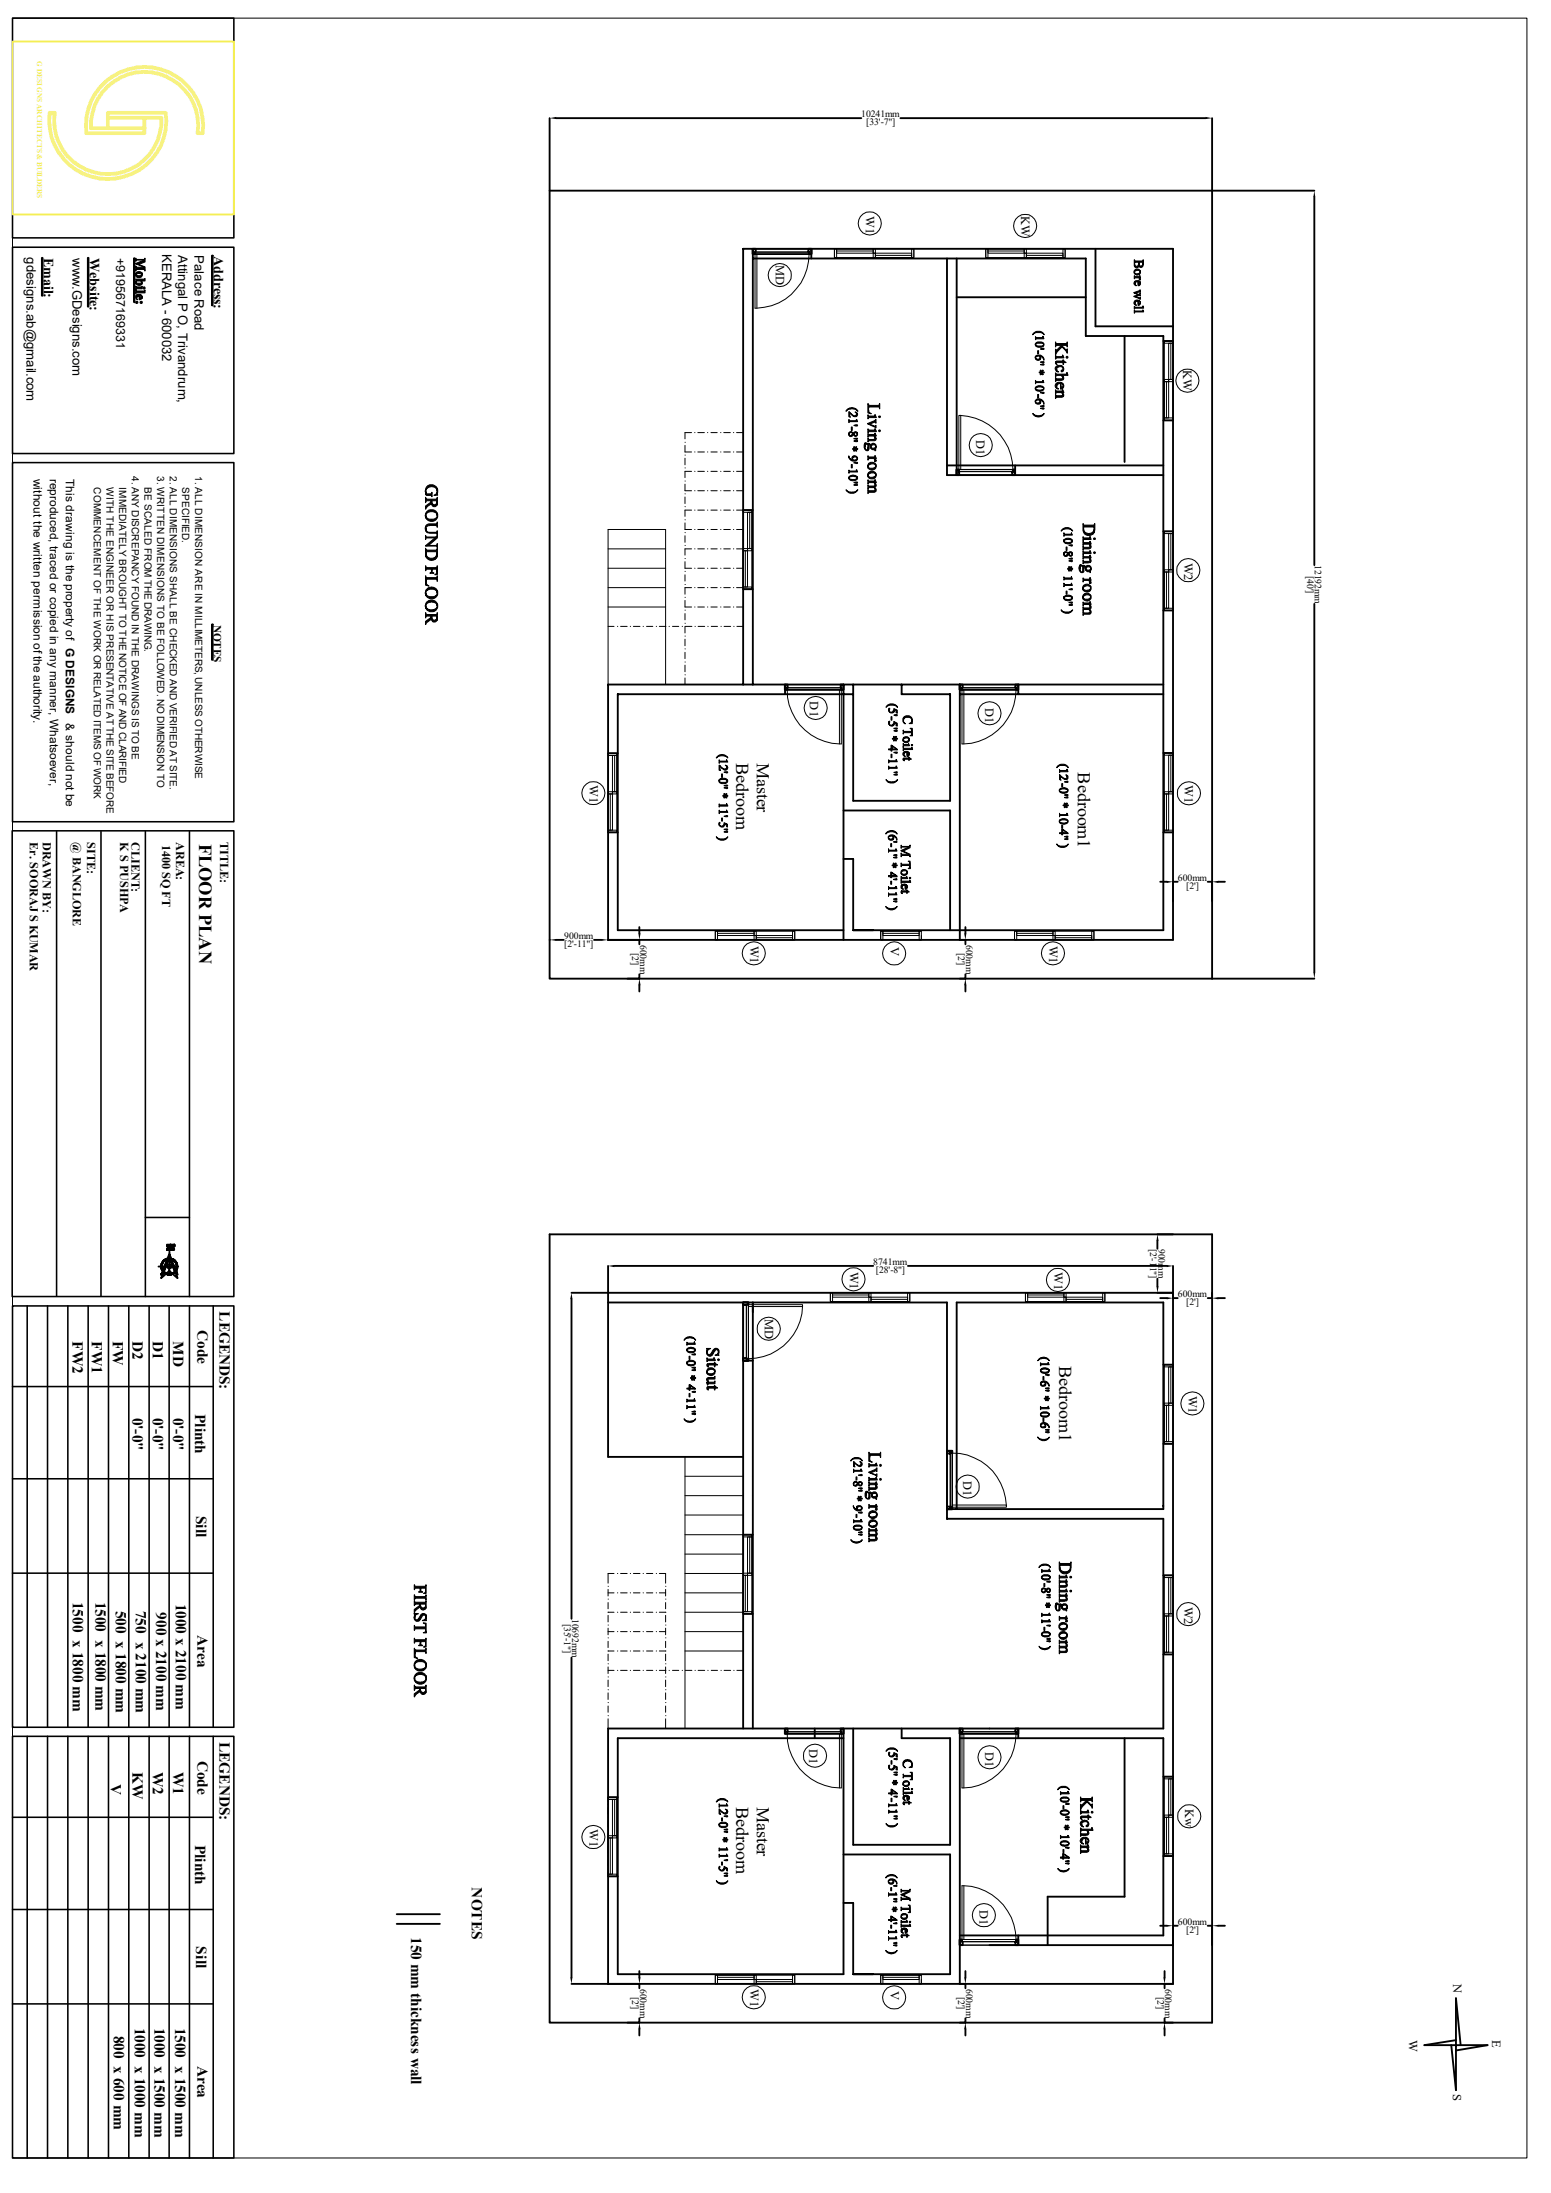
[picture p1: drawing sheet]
<svg xmlns="http://www.w3.org/2000/svg" width="210mm" height="297mm" viewBox="0 0 210 297" stroke-linecap="round" stroke-linejoin="round" font-family="sans-serif">
<defs><g id="words">
<g font-size="2.5">
<text x="99.7" y="103.3" transform="rotate(90 99.7 103.3)">Bedroom</text>
<text x="102.5" y="103.3" transform="rotate(90 102.5 103.3)">Master</text>
<text x="146" y="104.6" transform="rotate(90 146 104.6)">Bedroom1</text>
<text x="27" y="114.2" transform="rotate(90 27 114.2)">FLOOR PLAN</text>
<text x="143.4" y="185" transform="rotate(90 143.4 185)">Bedroom1</text>
<text x="99.7" y="244.7" transform="rotate(90 99.7 244.7)">Bedroom</text>
<text x="102.5" y="244.7" transform="rotate(90 102.5 244.7)">Master</text>
</g>
<g font-size="2.1">
<text x="29.7" y="177.6" transform="rotate(90 29.7 177.6)">LEGENDS:</text>
<text x="9.8" y="181.7" transform="rotate(90 9.8 181.7)">FW2</text>
<text x="12.4" y="181.7" transform="rotate(90 12.4 181.7)">FW1</text>
<text x="15.3" y="181.7" transform="rotate(90 15.3 181.7)">FW</text>
<text x="17.9" y="181.7" transform="rotate(90 17.9 181.7)">D2</text>
<text x="20.7" y="181.7" transform="rotate(90 20.7 181.7)">D1</text>
<text x="23.5" y="181.7" transform="rotate(90 23.5 181.7)">MD</text>
<text x="26.8" y="180.1" transform="rotate(90 26.8 180.1)">Code</text>
<text x="17.9" y="192" transform="rotate(90 17.9 192)">0'-0&quot;</text>
<text x="20.7" y="192" transform="rotate(90 20.7 192)">0'-0&quot;</text>
<text x="23.5" y="192" transform="rotate(90 23.5 192)">0'-0&quot;</text>
<text x="26.4" y="191.5" transform="rotate(90 26.4 191.5)">Plinth</text>
<text x="26.5" y="205.3" transform="rotate(90 26.5 205.3)">Sill</text>
<text x="9.9" y="217" transform="rotate(90 9.9 217)">1500 x 1800 mm</text>
<text x="12.9" y="216.9" transform="rotate(90 12.9 216.9)">1500 x 1800 mm</text>
<text x="15.7" y="218.2" transform="rotate(90 15.7 218.2)">500 x 1800 mm</text>
<text x="18.4" y="218.2" transform="rotate(90 18.4 218.2)">750 x 2100 mm</text>
<text x="21.1" y="218.4" transform="rotate(90 21.1 218.4)">900 x 2100 mm</text>
<text x="23.8" y="217.2" transform="rotate(90 23.8 217.2)">1000 x 2100 mm</text>
<text x="26.8" y="221.4" transform="rotate(90 26.8 221.4)">Area</text>
<text x="17.9" y="240" transform="rotate(90 17.9 240)">KW</text>
<text x="20.7" y="240" transform="rotate(90 20.7 240)">W2</text>
<text x="23.5" y="240" transform="rotate(90 23.5 240)">W1</text>
<text x="26.8" y="238.5" transform="rotate(90 26.8 238.5)">Code</text>
<text x="29.7" y="235.9" transform="rotate(90 29.7 235.9)">LEGENDS:</text>
<text x="15" y="241.6" transform="rotate(90 15 241.6)">V</text>
<text x="26.4" y="249.8" transform="rotate(90 26.4 249.8)">Plinth</text>
<text x="63.9" y="255.6" transform="rotate(90 63.9 255.6)">NOTES</text>
<text x="26.5" y="263.6" transform="rotate(90 26.5 263.6)">Sill</text>
<text x="55.7" y="262.3" transform="rotate(90 55.7 262.3)">150 mm thickness wall</text>
<text x="15.4" y="275.7" transform="rotate(90 15.4 275.7)">800 x 600 mm</text>
<text x="18.2" y="274.6" transform="rotate(90 18.2 274.6)">1000 x 1000 mm</text>
<text x="20.9" y="274.6" transform="rotate(90 20.9 274.6)">1000 x 1500 mm</text>
<text x="23.7" y="274.6" transform="rotate(90 23.7 274.6)">1500 x 1500 mm</text>
<text x="26.8" y="279.8" transform="rotate(90 26.8 279.8)">Area</text>
</g>
<g font-size="1.9">
<text x="5.9" y="34.9" transform="rotate(90 5.9 34.9)">Email:</text>
<text x="12.2" y="34.9" transform="rotate(90 12.2 34.9)">Website:</text>
<text x="29" y="34.6" transform="rotate(90 29 34.6)">Address:</text>
</g>
<g font-size="1.8">
<text x="3.6" y="34.8" transform="rotate(90 3.6 34.8)">gdesigns.ab@gmail.com</text>
<text x="9.8" y="34.9" transform="rotate(90 9.8 34.9)">www.GDesigns.com</text>
<text x="22" y="34.4" transform="rotate(90 22 34.4)">KERALA - 600032</text>
<text x="24.1" y="34.5" transform="rotate(90 24.1 34.5)">Attingal P O, Trivandrum,</text>
<text x="26.3" y="34.5" transform="rotate(90 26.3 34.5)">Palace Road</text>
</g>
<g font-size="1.7">
<text x="117.3" y="29.2" transform="rotate(90 117.3 29.2)">W1</text>
<text x="138.3" y="29.2" transform="rotate(90 138.3 29.2)">KW</text>
<text x="15.7" y="34.9" transform="rotate(90 15.7 34.9)">+919567169331</text>
<text x="105.1" y="35.9" transform="rotate(90 105.1 35.9)">MD</text>
<text x="160.2" y="50.1" transform="rotate(90 160.2 50.1)">KW</text>
<text x="132.2" y="59.6" transform="rotate(89 132.2 59.6)">D1</text>
<text x="160.4" y="76.2" transform="rotate(90 160.4 76.2)">W2</text>
<text x="109.6" y="95" transform="rotate(90 109.6 95)">D1</text>
<text x="133.4" y="95.9" transform="rotate(89 133.4 95.9)">D1</text>
<text x="79.8" y="106.4" transform="rotate(90 79.8 106.4)">W1</text>
<text x="160.4" y="106.3" transform="rotate(90 160.4 106.3)">W1</text>
<text x="4" y="114" transform="rotate(90 4 114)">Er. SOORAJ S KUMAR</text>
<text x="5.8" y="114" transform="rotate(90 5.8 114)">DRAWN BY:</text>
<text x="9.9" y="114" transform="rotate(90 9.9 114)">@ BANGLORE</text>
<text x="11.8" y="114" transform="rotate(90 11.8 114)">SITE:</text>
<text x="16.3" y="114" transform="rotate(90 16.3 114)">K S PUSHPA</text>
<text x="17.8" y="114" transform="rotate(90 17.8 114)">CLIENT:</text>
<text x="22" y="114.4" transform="rotate(90 22 114.4)">1400 SQ FT</text>
<text x="23.8" y="114" transform="rotate(90 23.8 114)">AREA:</text>
<text x="29.8" y="114" transform="rotate(90 29.8 114)">TITLE:</text>
<text x="101.6" y="128.1" transform="rotate(90 101.6 128.1)">W1</text>
<text x="120.6" y="128.3" transform="rotate(90 120.6 128.3)">V</text>
<text x="142.1" y="128.1" transform="rotate(90 142.1 128.1)">W1</text>
<text x="115.1" y="172.2" transform="rotate(90 115.1 172.2)">W1</text>
<text x="142.7" y="172.3" transform="rotate(90 142.7 172.3)">W1</text>
<text x="103.5" y="178.6" transform="rotate(90 103.5 178.6)">MD</text>
<text x="160.9" y="189" transform="rotate(90 160.9 189)">W1</text>
<text x="130.4" y="200.6" transform="rotate(89 130.4 200.6)">D1</text>
<text x="160.4" y="217.6" transform="rotate(90 160.4 217.6)">W2</text>
<text x="109.6" y="236.9" transform="rotate(90 109.6 236.9)">D1</text>
<text x="133.4" y="237.3" transform="rotate(89 133.4 237.3)">D1</text>
<text x="160.5" y="244.9" transform="rotate(90 160.5 244.9)">Kw</text>
<text x="79.8" y="247.8" transform="rotate(90 79.8 247.8)">W1</text>
<text x="132.6" y="258.7" transform="rotate(89 132.6 258.7)">D1</text>
<text x="101.6" y="269.4" transform="rotate(90 101.6 269.4)">W1</text>
<text x="120.6" y="269.7" transform="rotate(90 120.6 269.7)">V</text>
<text x="196.8" y="268.8" transform="rotate(90 196.8 268.8)">N</text>
<text x="190.8" y="276.3" transform="rotate(90 190.8 276.3)">W</text>
<text x="202.1" y="276.3" transform="rotate(90 202.1 276.3)">E</text>
<text x="196.7" y="283.5" transform="rotate(90 196.7 283.5)">S</text>
</g>
<g font-size="1.6">
<text x="4.5" y="64.8" transform="rotate(90 4.5 64.8)">without the written permission of the authority.</text>
<text x="6.7" y="64.8" transform="rotate(90 6.7 64.8)">reproduced, traced or copied in any manner, Whatsoever,</text>
<text x="8.9" y="64.8" transform="rotate(90 8.9 64.8)">This drawing is the property of G DESIGNS</text>
<text x="8.9" y="98" transform="rotate(90 8.9 98)">&amp; should not be</text>
</g>
<text font-size="1.5" x="28.9" y="84.6" transform="rotate(90 28.9 84.6)">NOTES</text>
<g font-size="1.4">
<text x="17.9" y="64.5" transform="rotate(90 17.9 64.5)">4. ANY DISCREPANCY FOUND IN THE DRAWINGS IS TO BE</text>
<text x="21.3" y="64.5" transform="rotate(90 21.3 64.5)">3. WRITTEN DIMENSIONS TO BE FOLLOWED. NO DIMENSION TO</text>
<text x="23" y="64.5" transform="rotate(90 23 64.5)">2. ALL DIMENSIONS SHALL BE CHECKED AND VERIFIED AT SITE.</text>
<text x="26.4" y="64.5" transform="rotate(90 26.4 64.5)">1. ALL DIMENSION ARE IN MILLIMETERS, UNLESS OTHERWISE</text>
<text x="12.7" y="66" transform="rotate(90 12.7 66)">COMMENCEMENT OF THE WORK OR RELATED ITEMS OF WORK</text>
<text x="14.4" y="66" transform="rotate(90 14.4 66)">WITH THE ENGINEER OR HIS PRESENTATIVE AT THE SITE BEFORE</text>
<text x="16.1" y="66" transform="rotate(90 16.1 66)">IMMEDIATELY BROUGHT TO THE NOTICE OF AND CLARIFIED</text>
<text x="19.6" y="66" transform="rotate(90 19.6 66)">BE SCALED FROM THE DRAWING.</text>
<text x="24.7" y="66" transform="rotate(90 24.7 66)">SPECIFIED.</text>
</g>
<g font-size="1.3">
<text x="116.6" y="15.9">10241mm</text>
<text x="117.3" y="17">[33'-7&quot;]</text>
<text x="177" y="78" transform="rotate(90 177 78)">[40']</text>
<text x="178.1" y="76.5" transform="rotate(90 178.1 76.5)">12192mm</text>
<text x="159.5" y="119.3">600mm</text>
<text x="160.6" y="120.4">[2']</text>
<text x="76.4" y="127.2">900mm</text>
<text x="76.4" y="128.3">[2'-11&quot;]</text>
<text x="85.6" y="129" transform="rotate(90 85.6 129)">[2']</text>
<text x="86.7" y="127.9" transform="rotate(90 86.7 127.9)">600mm</text>
<text x="129.8" y="129" transform="rotate(90 129.8 129)">[2']</text>
<text x="130.8" y="127.9" transform="rotate(90 130.8 127.9)">600mm</text>
<text x="118.2" y="171.4">8741mm</text>
<text x="118.6" y="172.4">[28'-8&quot;]</text>
<text x="155.7" y="169.1" transform="rotate(90 155.7 169.1)">[2'-11&quot;]</text>
<text x="156.8" y="169.1" transform="rotate(90 156.8 169.1)">900mm</text>
<text x="159.5" y="175.7">600mm</text>
<text x="160.6" y="176.8">[2']</text>
<text x="76.4" y="219.9" transform="rotate(90 76.4 219.9)">[35'-1&quot;]</text>
<text x="77.5" y="219.2" transform="rotate(90 77.5 219.2)">10692mm</text>
<text x="159.5" y="260.7">600mm</text>
<text x="160.6" y="261.8">[2']</text>
<text x="86.7" y="269.3" transform="rotate(90 86.7 269.3)">600mm</text>
<text x="130.8" y="269.3" transform="rotate(90 130.8 269.3)">600mm</text>
<text x="157.8" y="269.3" transform="rotate(90 157.8 269.3)">600mm</text>
<text x="85.6" y="270.4" transform="rotate(90 85.6 270.4)">[2']</text>
<text x="129.8" y="270.4" transform="rotate(90 129.8 270.4)">[2']</text>
<text x="156.7" y="270.4" transform="rotate(90 156.7 270.4)">[2']</text>
</g>
<text font-size="1" fill="#f4ee51" x="5" y="8.3" transform="rotate(90 5 8.3)">G DESIGNS ARCHITECTS &amp; BUILDERS</text>
</g></defs>
<g fill="none" stroke="#000" stroke-width=".21">
<path d="M1.7 2.5h30v29.7h-30zM1.7 33.5h30v27.9h-30zM1.7 62.7h30v48.6h-30zM1.7 112.5h30v63.1h-30zM7.7 112.6v62.9M13.7 112.6v62.9M19.7 112.6v63M25.7 112.6v63M1.7 176.9h30v57h-30zM3.7 176.9v57M6.4 176.9v57M9.2 176.9v57"/>
<path d="M11.9 176.9v57M14.7 176.9v57M17.4 176.9v57M19.7 164.9h6M20.2 176.9v57M22.9 176.9v57M25.7 176.9v57M28.9 176.9v57M1.7 187.8h27.2M1.7 213.1h27.2M1.7 200.3h27.2M1.7 235.2h30v57.1h-30z"/>
<path d="M3.7 235.2v57.1M6.4 235.2v57.1M9.2 235.2v57.1M11.9 235.2v57.1M14.7 235.2v57.1M17.4 235.2v57.1M20.2 235.2v57.1M22.9 235.2v57.1M25.7 235.2v57.1M28.9 235.2v57.1M1.7 246.1h27.2M1.7 258.6h27.2"/>
<path d="M1.7 271.4h27.2"/>
</g>
<g fill="none" stroke="#000" stroke-width=".25">
<path d="M74.4 16v9.8M75.3 16h41.3M121.9 16h41.3M164.1 16v9.8M5.7 34.9h.1v5.1h-.1zM11.9 34.9h.1v6.6h-.1zM18.2 35v5.9zM28.7 34.6h.1v6.8h-.1zM28.8 34.6h.1M101.9 33.7h.4l-.1 .7h-.3zM101.9 35h45.1v10.5h10.5v80.5h-42h2.7M101.9 33.7v59"/>
<path d="M109.5 33.7h.4v.7h-.3zM109.9 33.7v1.3M128.2 35v29.3h29.3M129.5 35v29.3M148.3 33.7v10.5h10.5M164.1 25.8v106.7M178 25.8h-103.6v106.7h89.7M178 26.7v49.8M129.5 40.3h17.5M152.3 45.5v17.1M157.5 56.9h1.3M157.5 46.2h1.3"/>
<path d="M100.6 69.1h1.3M100.6 79.8h1.3M128.2 63h29.3M129.5 63.6h.3l.1 .7h-.4zM137.2 63.6h.2v.7h-.3zM137.5 63v1.3M157.5 72h1.3M28.7 84.6h.1v4.8h-.1zM28.8 84.6h.1M100.6 92.7v-59h58.2v93.6h-76.5v-34.6h75.2M106.3 92.7h.3v.7h-.3zM106.3 92.7v1.3"/>
<path d="M113.8 92.7h.4v.7h-.3zM114.2 92.7v34.6M115.5 94h-31.8v32h30.5M115.5 92.7v15.8h13.2v-14.5h-6.6v-1.3M130 92.7h.3v.7h-.3zM130 92.7v34.6M130 94h27.5M137.5 92.7h.4v.7h-.3zM137.9 92.7v1.3M157.5 82.7h1.3M178 81.8v49.9M82.3 102h1.4"/>
<path d="M82.3 112.7h1.4M114.2 116.3h1.3v9.7M114.2 109.8h14.5v16.2M157.1 119.4h.9M157.5 112.7h1.3M157.5 102h1.3M158.8 119.4h.7M163.5 119.4h.6M165 119.4h.9M74.4 127.3h.1M75.3 127.3h1M80.4 127.3h1"/>
<path d="M86.6 125.6v.8M86.6 127.3v.6M86.6 132v.5h-1.6M86.6 133.4v.9M130.7 125.6v.8M130.7 127.3v.6M130.7 132v.5h-.7M130.7 133.4v.9M164.1 132.5h13.9M21.5 171.5h.8M21.8 171.5l.1 .2h-.1zM21.8 171.5h.1v.2z"/>
<path d="M21.8 171.4l.1 .1h-.1zM21.8 171.4h.1v.1zM21.8 171.3l.1 .1zM21.8 171.7l.2 .2h-.1zM21.8 171.7h.1l.1 .2zM21.8 171.7h.1zM21.8 172.6h.1M21.9 171.2v.1h-.1zM21.9 171.2h.1l-.1 .1zM21.9 171.2h.1zM21.9 171.9l.1 .1zM21.9 171.9h.1z"/>
<path d="M21.9 172l.2 .1zM21.9 171.7h.1M21.9 172.4l-.1 .2 .1-.2h.2l-.3 .2zM22 171v.2h-.1zM22 171h.1l-.1 .2zM22 171h.1zM22 172.1h.1l-.1 .1zM22 171.2h.1M22.1 170.8v.2h-.1zM22.1 170.8h.1l-.1 .2zM22.1 170.8h.1zM22.1 170.8l.1-.1v.1z"/>
<path d="M22.1 171h.1M22.1 172.3l.2 .1zM22.1 172.3h.2zM22.2 172.2v.1h-.1zM22.2 170.7h.1l-.1 .1zM22.2 170.7l.2-.1zM22.2 170.7h.1zM22.2 170.8h.1M22.2 172.4h.2zM22.3 172.4l.2 .1zM22.4 172.5h.3zM22.4 170.6h.1l-.2 .1z"/>
<path d="M22.4 170.6h.1zM22.4 172.5l.3 .1zM22.4 170.5l.1 .1h-.1zM22.4 170.5h.2l-.1 .1zM22.4 170.5h.2zM22.4 172.5l-.6 .6 1.1-2.8 1.1 2.8-.6-.6M22.5 172.6h.4zM22.5 171.5h.9M22.5 172.6h.7zM22.5 172.6h.8zM22.5 170.5h.2zM22.5 170.5l.2-.1v.1z"/>
<path d="M22.5 172.5l.4-.4 .4 .4M22.6 168.8l.5-.2v.2zM22.6 168.6h.5l-.5 .2zM22.6 169.3h.1M22.6 172.6h.6zM22.6 172.6h.4zM22.6 172.6h.1M22.6 169.1l.5-.3-.5 .5zM22.7 170.3l-.6 2-.2 .1zM22.7 170.3h.2l-.8 2.1zM22.8 172.6h.2zM22.8 172.6h.1"/>
<path d="M22.9 172.6h.4zM22.9 169.9h.1M22.9 170.3l.3 .1 .8 2zM22.9 170.3l1.1 2.1h-.3zM22.9 169.9l.2 .4h-.2zM22.9 169.9v.4zM22.9 169.9v.4h-.2zM22.9 169.5v3.1M23.1 168.8v.5h-.5zM23.1 172.6h.2zM23.1 168.6v.7zM23.1 169.3l.5-.2v.2z"/>
<path d="M23.1 169.1h.5l-.4 .2h-.1zM23.1 168.6h.5l-.4 .5zM23.2 172.5h.2zM23.2 170.5l.2 .1zM23.2 170.5h.1zM23.2 170.6h.3zM23.2 172.6h.1M23.3 172.5h.2zM23.3 172.5l.1-.1 .1 .1zM23.4 170.6l.3 .1zM23.4 170.6h.1zM23.4 172.4h.2l-.1 .1z"/>
<path d="M23.4 172.4h.2zM23.4 172.4l.2-.1v.1zM23.5 170.7l.2 .2zM23.5 170.7h.2zM23.6 172.3h.1l-.1 .1zM23.6 172.3h.1zM23.6 168.6v.2zM23.6 171.5h.4M23.6 172.4h.1M23.6 168.6v.2l-.5 .3zM23.7 172.2v.1zM23.7 172.2v.1h-.1z"/>
<path d="M23.7 170.9h.1zM23.7 170.7h.1M23.7 170.9l.2 .1zM23.7 171.5h.4M23.7 172.2h.1M23.7 172.4h.3zM23.8 172.4h.2v.2zM23.8 172.1h.1l-.1 .1zM23.8 171h.1zM23.8 172l.1 .1h-.1zM23.8 172h.1v.1zM23.8 171l.2 .2z"/>
<path d="M23.9 171.9v.1h-.1zM23.9 171.9h.1l-.1 .1zM23.9 171.2l.1 .1zM23.9 171.2h.1zM23.9 171.8l.1 .1h-.1zM23.9 171.8h.1v.1zM23.9 171.7l.1 .1zM23.9 171.4l.1 .1zM23.9 171.4h.1v.1zM23.9 171.3l.1 .1zM24 171.6v.1h-.1zM24 171.6v.1z"/>
<path d="M24 171.5v.1zM74.4 167.2h89.7v106.7h-89.7zM77.4 175.1h4.9M77.4 175.9v43.3M82.3 171.4v3.6M82.3 176.4h45.9v29.3h29.3v28.4h-75.2v34.6h76.5v-93.6h-76.5v22.2h18.3M83.2 171.4h35M100.6 176.4h.7v.3h-.7zM100.6 176.4v57.7M101.9 176.4v57.7M122.9 171.4h35.1M156.7 168.1v1"/>
<path d="M156.7 173.2v1M157.1 175.8h.9M158.8 171.4v3.6M158.8 175.8h.7M163.5 175.8h.6M165 175.8h.9M100.6 184.3h1.3M100.6 183.9l.7 .1v.3h-.7zM128.2 196.5h.7v.3l-.7 .1zM157.5 195.5h1.3M157.5 184.8h1.3M100.6 207.9h1.3"/>
<path d="M100.6 218.6h1.3M128.2 204l.7 .1v.3h-.7zM128.2 204.4h29.3v-28h-28v28M157.5 213.4h1.3M77.4 224.5v43.3M106.3 234.1h.3v.7h-.3zM110.3 234.1v1.3M113.8 234.1h.4v.7h-.3zM114.2 234.1v33.3h-30.5v-32h30.5M115.5 234.1v15.8h13.2v-14.5h-6.6v-1.3M130 234.1v34.6M130 234.1h.3v.7h-.3z"/>
<path d="M130 235.4h27.5v26.7h-27.5M137.5 234.1h.4v.7h-.3zM137.9 234.1v1.3M152.3 235.4v21.5h-10.4v6.5M157.5 224.1h1.3M53.7 259.2h5.9M82.3 243.4h1.4M82.3 254.1h1.4M114.2 251.2h14.5v16.2h-13.2h2.7M114.2 257.7h1.3v9.7M157.5 251.4h1.3M157.5 240.6h1.3"/>
<path d="M53.7 260.6h5.9M77.4 268.7h4.9M86.6 273.3v.6h-1.6M86.6 267v.8M86.6 268.7v.6M86.6 274.8v.9M130 262.7h.3v.7h-.3zM130.7 273.3v.6h-.7M130.7 267v.8M130.7 268.7v.6M130.7 274.8v.9M134 263.4h24.8"/>
<path d="M137.6 262.7h.3v.7h-.4zM137.9 262.1v1.3M157.1 260.8h.9M157.6 273.9h1.2M157.7 267v.8M157.7 268.7v.6M157.7 273.3v.6M157.7 274.8v.9M158.8 260.8h.7M163.5 260.8h.6M165 260.8h.9M196.5 277l.6 6.1v-12.5l.7 6.4"/>
<path d="M197.1 276.3l-4.2 .7h8.5l-4.3 .7"/>
<circle cx="22.9" cy="171.5" r=".28"/>
</g>
<g fill="#000" stroke="#000" stroke-width=".14">
<path d="M18.4 38v.4z" fill-rule="evenodd"/>
<path d="M18.4 38.2l.1 .2h.6l.1-.2v.3a.52 .52 0 0 1-.8-.1z" fill-rule="evenodd"/>
<path d="M18.5 36.9a.51 .51 0 0 1 .7 .1v.2a.56 .56 0 0 0-.8 0z" fill-rule="evenodd"/>
<path d="M18.4 37l.1 .3h.6l.1-.1v-.2a.45 .45 0 0 1-.3 .6 .45 .45 0 0 1-.5-.6z" fill-rule="evenodd"/>
<path d="M19.2 38.1l.1 .1-.1 .3z" fill-rule="evenodd"/>
<path d="M18.4 38.8l.1 .1h.7l.1-.1v.3h-.8l-.1 .1z" fill-rule="evenodd"/>
<path d="M18.4 36l.1 .2h1v.3h-1l-.1 .2z" fill-rule="evenodd"/>
<path d="M18.4 35l.1 .1h1v.1h-1l-.1 .2z" fill-rule="evenodd"/>
<path d="M18.4 35.7l1.1-.5 .1-.2v.5l-.8 .3z" fill-rule="evenodd"/>
<path d="M18.4 35.7l1.2 .5v.5v-.2h-.1v-.3z" fill-rule="evenodd"/>
<path d="M18.4 37.8h1.2v-.1v.4h-1.1z" fill-rule="evenodd"/>
<path d="M18.4 39.3l.1 .1h1.1v-.1v.4h-1.1l-.1 .1z" fill-rule="evenodd"/>
<path d="M153.7 38.1v.4l.2 .2a.34 .34 0 0 1-.3-.2 .34 .34 0 0 1 .1-.4z" fill-rule="evenodd"/>
<path d="M153.6 35.7a.29 .29 0 0 0 .3 .4 .29 .29 0 0 0 .3-.4v.4a.29 .29 0 0 1-.3 .2 .29 .29 0 0 1-.3-.2z" fill-rule="evenodd"/>
<path d="M153.5 39.6l.7 .3h-.1z" fill-rule="evenodd"/>
<path d="M154.3 37.6v.1z" fill-rule="evenodd"/>
<path d="M153.7 36.5a.52 .52 0 0 1 .7 .2v.1a.43 .43 0 0 0-.8 .1v.1l-.1-.3z" fill-rule="evenodd"/>
<path d="M154.1 38l.3 .2v.2l-.1-.3h-.2z" fill-rule="evenodd"/>
<path d="M153.5 39.6l.8-.2 .1-.2v.4l-.1-.1-.5 .2z" fill-rule="evenodd"/>
<path d="M153.6 36.9a.43 .43 0 0 0 .8-.1v-.1a.43 .43 0 0 1-.2 .5 .43 .43 0 0 1-.6-.2z" fill-rule="evenodd"/>
<path d="M153.6 37.3l.1 .2h.6v-.2l.1 .3h-.8v.2z" fill-rule="evenodd"/>
<path d="M154.3 37.7l.1 .1a.11 .11 0 0 1 0 .1 .11 .11 0 0 1-.1 0z" fill-rule="evenodd"/>
<path d="M153.7 38.1l.4-.1v.5l.2-.1 .1-.2a.34 .34 0 0 1-.3 .5v-.6l-.3 .1-.1 .2z" fill-rule="evenodd"/>
<path d="M153.6 35.2l.1 .1h1.1v.4l-.1-.2h-.4l-.1 .6v-.6h-.5l-.1 .6z" fill-rule="evenodd"/>
<path d="M154.8 35.2v.5a.35 .35 0 0 1-.1 .4 .35 .35 0 0 1-.4 0v-.4a.25 .25 0 0 0 .2 .3 .25 .25 0 0 0 .2-.3z" fill-rule="evenodd"/>
<path d="M18.5 40v.4l.1 .2a.4 .4 0 0 1-.1-.6z" fill-rule="evenodd"/>
<path d="M18.9 40.1v.2h.2l.1-.1v.2l-.3 .2z" fill-rule="evenodd"/>
<path d="M18.5 39.9h.2a.42 .42 0 0 1 .4 .1 .42 .42 0 0 1 .1 .4v-.2l-.3-.1-.1 .5v-.5l-.2 .1-.1 .1z" fill-rule="evenodd"/>
<path d="M114.9 55.8h.2v.6v.1l-.2-.1z" fill-rule="evenodd"/>
<path d="M115.3 57.8h.1v.5h-.1z" fill-rule="evenodd"/>
<path d="M115 58.5a.25 .25 0 0 1 .3-.1 .25 .25 0 0 1 .1 .3 .25 .25 0 0 0-.2-.1 .25 .25 0 0 0-.2 .2z" fill-rule="evenodd"/>
<path d="M115.6 57.6l.3-.1a.14 .14 0 0 1 .2 0 .14 .14 0 0 1 0 .2 .14 .14 0 0 1-.2 0z" fill-rule="evenodd"/>
<path d="M115.8 55.8l.2 .1v.2z" fill-rule="evenodd"/>
<path d="M116 56.8v.1z" fill-rule="evenodd"/>
<path d="M114.9 58.6l.1 .2a.22 .22 0 0 0 .2 .2 .22 .22 0 0 0 .2-.2 .38 .38 0 0 1 .7-.2v.2a.18 .18 0 0 0-.2-.2 .18 .18 0 0 0-.2 .1l-.1 .1a.34 .34 0 0 1-.5 .3 .34 .34 0 0 1-.2-.5z" fill-rule="evenodd"/>
<path d="M115.1 55.8l.1 .2a.42 .42 0 0 0 .4 .3 .42 .42 0 0 0 .4-.2v-.2a.35 .35 0 0 1-.1 .5 .35 .35 0 0 1-.5-.1l-.3-.3z" fill-rule="evenodd"/>
<path d="M114.9 56.8l.1 .2h.9l.1-.2 .1 .3h-1.1l-.1 .1z" fill-rule="evenodd"/>
<path d="M115.6 58.8l.1 .2h.3l.1-.4a.29 .29 0 0 1-.1 .4 .29 .29 0 0 1-.4-.1z" fill-rule="evenodd"/>
<path d="M115.6 59.4h.3a.11 .11 0 0 1 .2 0 .11 .11 0 0 1-.1 .1z" fill-rule="evenodd"/>
<path d="M115.6 59.7l.4-.1a.11 .11 0 0 1 .1 .1 .11 .11 0 0 1 0 .1z" fill-rule="evenodd"/>
<path d="M114.6 55.5l.5-.3h.3l.5 .2 .3 .3h-.1a1.13 1.13 0 0 0-1.5 0z" fill-rule="evenodd"/>
<path d="M117.5 54.7l.1 1.1 .3 .2-.4-.1z" fill-rule="evenodd"/>
<path d="M118.4 56.2l.1 .1z" fill-rule="evenodd"/>
<path d="M118.4 58.1l.1 .1z" fill-rule="evenodd"/>
<path d="M117.5 58.7l.1 .1h.8l.1 .6-.2-.3h-.7l-.1 .1z" fill-rule="evenodd"/>
<path d="M117.5 57.4l1.1-.6v.5l-.1-.1h-.1l-.6 .2z" fill-rule="evenodd"/>
<path d="M117.5 57.4l.9 .3 .2-.1v.4z" fill-rule="evenodd"/>
<path d="M117.5 56.2l.1 .1h.8l.1-.1 .2 .4h-1.1l-.1 .1z" fill-rule="evenodd"/>
<path d="M117.5 58.1l.1 .2h.8l.1-.2 .2 .4h-1.1l-.1 .1z" fill-rule="evenodd"/>
<path d="M118.5 58.7l.2 .4h-.3z" fill-rule="evenodd"/>
<path d="M117.5 59.4l.1 .1h.7l.2-.1v-.3a.29 .29 0 0 1 .2 .4 .29 .29 0 0 1-.3 .2h-.7l-.2 .2z" fill-rule="evenodd"/>
<path d="M117.6 54.9h1.2a.19 .19 0 0 0 .2 0 .19 .19 0 0 0 .1-.2v.7l-.1-.3h-1.3l-.1 .3z" fill-rule="evenodd"/>
<path d="M140.5 47.5h.1v.4h-.1z" fill-rule="evenodd"/>
<path d="M140.5 53.4h.1v.5h-.1z" fill-rule="evenodd"/>
<path d="M140.2 48.3v.2a.36 .36 0 0 0 .6-.1v.3a.39 .39 0 0 1-.5 0 .39 .39 0 0 1-.1-.4z" fill-rule="evenodd"/>
<path d="M140.2 54.2v.2a.36 .36 0 0 0 .6 0v.3a.39 .39 0 0 1-.5 0 .39 .39 0 0 1-.1-.5z" fill-rule="evenodd"/>
<path d="M140.9 47.2h.2a.12 .12 0 0 1 .2 0 .12 .12 0 0 1 .1 .1z" fill-rule="evenodd"/>
<path d="M140.9 53.2l.3-.1a.11 .11 0 0 1 .2 0 .11 .11 0 0 1-.1 .2z" fill-rule="evenodd"/>
<path d="M140.8 48.3l.1 .1-.1 .3z" fill-rule="evenodd"/>
<path d="M140.8 54.2l.1 .2-.1 .3z" fill-rule="evenodd"/>
<path d="M140.7 50.4h.3l-.1 .1a.11 .11 0 0 1-.1 0 .11 .11 0 0 1-.1-.1z" fill-rule="evenodd"/>
<path d="M140.9 50.1l.1 .1v.2l-.2-.2z" fill-rule="evenodd"/>
<path d="M141.2 45.6v.1z" fill-rule="evenodd"/>
<path d="M141.2 51.5v.1z" fill-rule="evenodd"/>
<path d="M141 50.3l.1 .2a.14 .14 0 0 1 .2 .2 .11 .11 0 0 1-.2 .1v-.3h-.1a.11 .11 0 0 1 0 .2 .11 .11 0 0 1-.2 0z" fill-rule="evenodd"/>
<path d="M141.1 50.2h.2l-.2 .3z" fill-rule="evenodd"/>
<path d="M140.3 46.4l.7-.1 .3 .2v.2l-.2-.2h-.7l-.1 .2-.1-.2z" fill-rule="evenodd"/>
<path d="M140.3 52.4a.77 .77 0 0 1 1 .1v.1l-.1-.1-.7-.1-.2 .1v.1z" fill-rule="evenodd"/>
<path d="M140.2 45.6l.1 .1h.9v-.1l.2 .3h-1.1l-.1 .1z" fill-rule="evenodd"/>
<path d="M140.2 46.5l.1 .2a.45 .45 0 0 0 .5 .2l.4-.1 .1-.3a.47 .47 0 0 1-.2 .5 .47 .47 0 0 1-.5 0 .39 .39 0 0 1-.4-.5z" fill-rule="evenodd"/>
<path d="M140.2 48.3l.3-.2a.73 .73 0 0 1 .9 .7l-.1-.1a.52 .52 0 0 0-.5-.4 .43 .43 0 0 0-.6 .2z" fill-rule="evenodd"/>
<path d="M140.2 51.5l.1 .2h.9v-.2l.2 .3h-1.1l-.1 .2z" fill-rule="evenodd"/>
<path d="M140.2 52.5l.1 .2 .3 .1 .7-.1v-.2a.44 .44 0 0 1-.1 .4 .44 .44 0 0 1-.4 .1h-.2a.39 .39 0 0 1-.4-.5z" fill-rule="evenodd"/>
<path d="M140.2 54.2a.66 .66 0 0 1 .8-.1 .66 .66 0 0 1 .4 .6h-.1a.44 .44 0 0 0-.5-.5v.1a.39 .39 0 0 0-.6 .1z" fill-rule="evenodd"/>
<path d="M139.9 45.2l.4-.3h.5l.3 .1 .3 .3-.4-.3h-.5a.64 .64 0 0 0-.7 .3z" fill-rule="evenodd"/>
<path d="M140.9 49h.3a.11 .11 0 0 1 .1 0 .11 .11 0 0 1 0 .1 .11 .11 0 0 1-.1 0z" fill-rule="evenodd"/>
<path d="M140.9 49.4l.4-.1a.11 .11 0 0 1 .1 .1 .11 .11 0 0 1-.2 0z" fill-rule="evenodd"/>
<path d="M141.1 50.4h.1a.11 .11 0 0 1 .1 0 .11 .11 0 0 1 .1 .1z" fill-rule="evenodd"/>
<path d="M140.9 55l.3-.1a.11 .11 0 0 1 .1 0 .11 .11 0 0 1 .1 .2z" fill-rule="evenodd"/>
<path d="M140.9 55.3l.4-.1a.11 .11 0 0 1 0 .2 .11 .11 0 0 1-.2 0z" fill-rule="evenodd"/>
<path d="M139.8 56l.2 .2 .4 .1h.6l.4-.3-.3 .3-.4 .2-.6-.2z" fill-rule="evenodd"/>
<path d="M142.9 49l.1-.1 .1 .5-.2-.2z" fill-rule="evenodd"/>
<path d="M143.1 50v.2l.2 .2-.3-.1z" fill-rule="evenodd"/>
<path d="M143 51.9l.1 .6 .2 .2a.43 .43 0 0 1-.4-.3 .43 .43 0 0 1 .1-.5z" fill-rule="evenodd"/>
<path d="M143.8 50.8l.1 .3z" fill-rule="evenodd"/>
<path d="M142.9 52.8l.1 .2h.8l.1 .4-.2-.2h-.7l-.1 .1z" fill-rule="evenodd"/>
<path d="M143.8 48.1l.1 .1z" fill-rule="evenodd"/>
<path d="M143.8 52.8l.1 .1z" fill-rule="evenodd"/>
<path d="M143 49.7a.71 .71 0 0 1 1 0v.3a.47 .47 0 0 0-.5-.3 .47 .47 0 0 0-.4 .3l-.1 .3-.1-.3z" fill-rule="evenodd"/>
<path d="M143.6 51.8l.3 .1 .1 .3z" fill-rule="evenodd"/>
<path d="M142.9 48.1l.2 .2h.7l.1-.2 .2 .4h-1.1l-.1 .1z" fill-rule="evenodd"/>
<path d="M144 49.7a.37 .37 0 0 1-.3 .6v-.2l.3-.1z" fill-rule="evenodd"/>
<path d="M142.9 51.1l.1 .2h.8l.1-.1v-.3a.33 .33 0 0 1 .1 .5 .33 .33 0 0 1-.4 .1h-.6l-.1 .2z" fill-rule="evenodd"/>
<path d="M143.1 51.9l.2-.1h.3l.1 .7 .2-.2 .1-.3a.43 .43 0 0 1 0 .5 .43 .43 0 0 1-.4 .2v-.8l-.4 .1-.1 .3z" fill-rule="evenodd"/>
<path d="M143.9 52.8l.2 .4h-.3z" fill-rule="evenodd"/>
<path d="M142.9 53.4l.1 .2h.8l.1-.3a.3 .3 0 0 1 .1 .4 .3 .3 0 0 1-.4 .1h-.6l-.1 .2z" fill-rule="evenodd"/>
<path d="M143 48.9h.9l.1-.2 .4 .4h-.4v.3h-.1v-.3h-.8l-.1 .1z" fill-rule="evenodd"/>
<path d="M144.4 50.5v.1z" fill-rule="evenodd"/>
<path d="M142.9 46.3h.1a.17 .17 0 0 0 0 .2 .17 .17 0 0 0 .2 0h1a.18 .18 0 0 0 .2 0 .18 .18 0 0 0 .1-.2v.7l-.1-.2h-1.4l-.1 .2z" fill-rule="evenodd"/>
<path d="M142.9 47.3l.2 .1 .7-.6 .5 .6h.2v-.2v.6l-.1-.2-.6-.6-.7 .7-.2 .3z" fill-rule="evenodd"/>
<path d="M142.9 50.5l.1 .2h1.1a.23 .23 0 0 0 .4-.2l.1 .3h-.8v.1l-.1-.1h-.5l-.2 .1v.2z" fill-rule="evenodd"/>
<path d="M153.6 40.8l.1-.1v.5l.2 .1a.33 .33 0 0 1-.3-.2 .33 .33 0 0 1 0-.3z" fill-rule="evenodd"/>
<path d="M153.5 40.1l.8-.3 .1-.1v.4l-.1-.1-.5 .2z" fill-rule="evenodd"/>
<path d="M153.5 40.1l.8 .3 .1-.1v.3z" fill-rule="evenodd"/>
<path d="M154.1 40.7l.2 .1 .1 .2z" fill-rule="evenodd"/>
<path d="M153.7 40.7l.4-.1v.5a.23 .23 0 0 0 .3-.2 .34 .34 0 0 1-.3 .5v-.6l-.3 .1-.1 .2z" fill-rule="evenodd"/>
<path d="M153.6 41.5l.1 .1h1l.1-.2 .1 .3h-1.2l-.1 .2z" fill-rule="evenodd"/>
<path d="M153.6 42l.1 .1h1l.1-.1 .1 .2h-1.2l-.1 .2z" fill-rule="evenodd"/>
<path d="M57.6 78l.1 .7a.5 .5 0 0 0 .4 .7l-.5-.2z" fill-rule="evenodd"/>
<path d="M58.4 67.8v.2z" fill-rule="evenodd"/>
<path d="M57.6 68.5l.8-.5v.2l-.7 .5v.3z" fill-rule="evenodd"/>
<path d="M57.7 66.5v.4h.5a.18 .18 0 0 0 .2 0 .18 .18 0 0 0 .1-.2v.6l-.1-.2h-.7z" fill-rule="evenodd"/>
<path d="M58.5 77.1v.3l.3 .2h-.6h.2z" fill-rule="evenodd"/>
<path d="M57.6 72.5l.1 .2h1.3l-.1 .2h-1.2l-.1 .2z" fill-rule="evenodd"/>
<path d="M57.7 75a.72 .72 0 0 0 .7 .6 .72 .72 0 0 0 .7-.6v.5a.8 .8 0 0 1-.7 .4 .8 .8 0 0 1-.7-.5z" fill-rule="evenodd"/>
<path d="M57.6 76.6h.1a.19 .19 0 0 0 0 .2 .19 .19 0 0 0 .2 .1l1.2-.1v.6v-.3h-.6l-.1 .3v-.3h-.5a.18 .18 0 0 0-.2 0 .18 .18 0 0 0 0 .2z" fill-rule="evenodd"/>
<path d="M57.8 65.9h.1a.83 .83 0 0 1 1.3 .2v.4a.77 .77 0 0 0-1.3-.4l-.2 .4v.5v-.1a.9 .9 0 0 1 0-.9z" fill-rule="evenodd"/>
<path d="M58.5 67.9a.35 .35 0 0 0 .2 .5 .35 .35 0 0 0 .4-.4l.1 .4a.38 .38 0 0 1-.4 .2 .38 .38 0 0 1-.3-.3z" fill-rule="evenodd"/>
<path d="M57.8 69.3a.89 .89 0 0 1 1.4 .2v.3a.71 .71 0 0 0-1-.5h-.1a.51 .51 0 0 0-.4 .5v.3a.64 .64 0 0 1 0-.7z" fill-rule="evenodd"/>
<path d="M57.7 79.9a.87 .87 0 0 1 1.5 .1v.3a.74 .74 0 0 0-1.1-.5l-.4 .3v.5l-.1-.3z" fill-rule="evenodd"/>
<path d="M57.6 67.4h.1a.19 .19 0 0 0 0 .2 .19 .19 0 0 0 .2 0h1.1l.2-.1v-.1v1l-.1-.6h-.6v.5l-.1-.5h-.7l-.1 .3z" fill-rule="evenodd"/>
<path d="M57.8 71h.2h1a.18 .18 0 0 0 .2-.1 .18 .18 0 0 0 0-.2v.7a.18 .18 0 0 0 0-.2 .18 .18 0 0 0-.2 0h-1.2l-.1 .2v.6a.66 .66 0 0 1 .1-1z" fill-rule="evenodd"/>
<path d="M57.7 71.6a.47 .47 0 0 0 .6 .5h.8l.1-.2v.5a.18 .18 0 0 0-.1-.2 .18 .18 0 0 0-.2 0l-1.1-.1-.1-.1z" fill-rule="evenodd"/>
<path d="M57.6 73.9l1.5-1.2 .1-.3v.5l-1.2 1z" fill-rule="evenodd"/>
<path d="M57.6 73.9h1.4l.2-.1v-.2v.6l-.1-.2z" fill-rule="evenodd"/>
<path d="M57.6 74.3h.1a.19 .19 0 0 0 0 .2 .19 .19 0 0 0 .2 0h1.1a.18 .18 0 0 0 .2-.1 .18 .18 0 0 0 0-.1v1l-.1 .2v-.8h-1.4v.7z" fill-rule="evenodd"/>
<path d="M59.2 76.6v1.2l-.3 .1 .2-.3z" fill-rule="evenodd"/>
<path d="M57.7 78.2h1.3a.18 .18 0 0 0 .2 0 .18 .18 0 0 0 0-.2v.7l-.1-.3h-1.3l-.1 .3z" fill-rule="evenodd"/>
<path d="M58.8 67.1l.1-.1 .3-.3 .1 .4z" fill-rule="evenodd"/>
<path d="M59.2 66.1l.1 .2-.1 .7z" fill-rule="evenodd"/>
<path d="M57.7 69.8a.82 .82 0 0 0 1.3 .4l.2-.2v-.5l.1 .2a.85 .85 0 0 1-.6 .9 .85 .85 0 0 1-1-.5z" fill-rule="evenodd"/>
<path d="M115.3 62.9h.1v.5h-.1z" fill-rule="evenodd"/>
<path d="M115.4 61.9v-.1v.5z" fill-rule="evenodd"/>
<path d="M115.6 62.7l.3-.1a.12 .12 0 0 1 .2 0 .12 .12 0 0 1 0 .2z" fill-rule="evenodd"/>
<path d="M115.5 60.7l.3 .1-.3 .1z" fill-rule="evenodd"/>
<path d="M115.6 60.5h.1l.1 .3-.2-.2z" fill-rule="evenodd"/>
<path d="M115.8 60.7l.1 .2a.11 .11 0 0 1 .1 .1 .11 .11 0 0 1-.1 .1l-.1-.3-.1 .2v.1l-.1-.1z" fill-rule="evenodd"/>
<path d="M115.9 60.5h.1v.1l-.2 .2z" fill-rule="evenodd"/>
<path d="M116 63.6v.2z" fill-rule="evenodd"/>
<path d="M115.4 61.8a.44 .44 0 0 1 .7 .1v.2a.36 .36 0 0 0-.7 0z" fill-rule="evenodd"/>
<path d="M115 64.5l.6-.2 .5 .3-.1 .1v-.1l-.3-.1-.6 .1-.1 .1z" fill-rule="evenodd"/>
<path d="M114.9 61.8l.1 .2 .2 .2 .2 .1v-.2a.33 .33 0 0 0 .4 .2 .33 .33 0 0 0 .2-.2l.1-.2a.45 .45 0 0 1-.2 .5 .45 .45 0 0 1-.5 0 .59 .59 0 0 1-.5-.6z" fill-rule="evenodd"/>
<path d="M114.9 63.7l.1 .1h1v-.2l.1 .3h-1l-.2 .2z" fill-rule="evenodd"/>
<path d="M114.9 64.6l.1 .3h.4a.49 .49 0 0 0 .6-.2l.1-.1a.52 .52 0 0 1-.3 .5 .52 .52 0 0 1-.5 0l-.4-.2z" fill-rule="evenodd"/>
<path d="M115.6 65.4l.3-.1a.14 .14 0 0 1 .2 0 .14 .14 0 0 1 0 .2 .14 .14 0 0 1-.2-.1z" fill-rule="evenodd"/>
<path d="M115.6 65.7l.4-.1a.11 .11 0 0 1 .1 .1 .11 .11 0 0 1-.2 0z" fill-rule="evenodd"/>
<path d="M115.8 60.8h.4l-.1 .1z" fill-rule="evenodd"/>
<path d="M114.6 66.3l.4 .3h.5a.49 .49 0 0 0 .6-.2l.1-.1-.2 .3a.89 .89 0 0 1-1.4-.3z" fill-rule="evenodd"/>
<path d="M117.1 60h.2l.2 .2a.2 .2 0 0 0-.3 0 .2 .2 0 0 0-.1 .2v.1z" fill-rule="evenodd"/>
<path d="M117.9 60.3v.4z" fill-rule="evenodd"/>
<path d="M118.4 61.7l.1 .1z" fill-rule="evenodd"/>
<path d="M118.4 65l.1 .1z" fill-rule="evenodd"/>
<path d="M118.4 62.1l.1 .2z" fill-rule="evenodd"/>
<path d="M117.5 65l.1 .2h.8l.1 .4-.1-.2h-.8l-.1 .1z" fill-rule="evenodd"/>
<path d="M118.4 66l.1 .1v.2z" fill-rule="evenodd"/>
<path d="M117.9 60.5a.33 .33 0 0 0 .4 .2 .33 .33 0 0 0 .3-.2v.5h-.2v-.2l-.3 .1-.2-.2z" fill-rule="evenodd"/>
<path d="M117.6 62.8a.67 .67 0 0 1 1 .1v.2a.59 .59 0 0 0-1 .1v.2l-.1-.4z" fill-rule="evenodd"/>
<path d="M117.6 64a.67 .67 0 0 1 1 .1v.2a.59 .59 0 0 0-1 .1v.2l-.1-.4z" fill-rule="evenodd"/>
<path d="M117.1 60v.7l.2 .3a.24 .24 0 0 0 .2-.4v-.1a.23 .23 0 0 1 .1-.4 .23 .23 0 0 1 .3 .1 .41 .41 0 0 1 .6-.1 .41 .41 0 0 1 .1 .6v-.2a.33 .33 0 0 0-.4-.3 .33 .33 0 0 0-.3 .3v.2v-.4l-.1-.1-.1 .1a.5 .5 0 0 1-.4 .7 .72 .72 0 0 1-.2-1z" fill-rule="evenodd"/>
<path d="M117.5 61.7l.1 .2h.6a.19 .19 0 0 0 .2 0 .19 .19 0 0 0 .1-.2l.2 .4h-1l-.1 .2z" fill-rule="evenodd"/>
<path d="M118.5 62.2l.2 .2a.12 .12 0 0 1-.1 .1 .12 .12 0 0 1-.2-.1z" fill-rule="evenodd"/>
<path d="M117.6 63.2a.58 .58 0 0 0 .8 .2l.2-.2v-.3a.58 .58 0 0 1-.3 .7 .58 .58 0 0 1-.7-.2z" fill-rule="evenodd"/>
<path d="M117.6 64.4a.65 .65 0 0 0 .9 .1l.1-.4a.57 .57 0 0 1-.3 .7 .57 .57 0 0 1-.7-.2z" fill-rule="evenodd"/>
<path d="M117.5 66.3l.1 .2h.8l.1-.4a.32 .32 0 0 1 .1 .4 .32 .32 0 0 1-.4 .2h-.6l-.1 .1z" fill-rule="evenodd"/>
<path d="M117.5 65.7l.1 .1h.8l.1-.1v-.3a.33 .33 0 0 1 .1 .4 .33 .33 0 0 1-.2 .2h-.8l-.1 .2z" fill-rule="evenodd"/>
<path d="M118.5 65l.2 .4h-.3z" fill-rule="evenodd"/>
<path d="M144.4 74.1h.1v.4h-.1z" fill-rule="evenodd"/>
<path d="M144.2 74.7l.3 .1 .1 .2a.31 .31 0 0 0-.5 .1v-.3z" fill-rule="evenodd"/>
<path d="M144.7 73.8h.3a.11 .11 0 0 1 .2 0 .11 .11 0 0 1-.1 .2 .11 .11 0 0 1-.1-.1z" fill-rule="evenodd"/>
<path d="M144.7 79.8h.3a.11 .11 0 0 1 .2-.1 .11 .11 0 0 1 0 .2z" fill-rule="evenodd"/>
<path d="M144.6 77h.2v.1a.11 .11 0 0 1-.2 0 .11 .11 0 0 1 0-.1z" fill-rule="evenodd"/>
<path d="M144.7 76.8h.1l.1 .2z" fill-rule="evenodd"/>
<path d="M145.1 72.2v.1z" fill-rule="evenodd"/>
<path d="M145.1 78.1v.1z" fill-rule="evenodd"/>
<path d="M145.1 79v.1z" fill-rule="evenodd"/>
<path d="M144.9 77l.2 .3h-.2v-.2l-.1 .2h-.1z" fill-rule="evenodd"/>
<path d="M144.9 76.8h.2l-.2 .2z" fill-rule="evenodd"/>
<path d="M144.1 73.1a.77 .77 0 0 1 1.1 0v.2l-.1-.1-.2-.1h-.7l-.1 .2z" fill-rule="evenodd"/>
<path d="M144.1 74.8v.3a.26 .26 0 0 0 .2 .1 .26 .26 0 0 0 .3-.2v-.1a.32 .32 0 0 1 .6-.1v.2l-.1-.2h-.2l-.2 .3a.35 .35 0 0 1-.5 .2 .35 .35 0 0 1-.1-.5z" fill-rule="evenodd"/>
<path d="M144.1 72.2v.1h.9l.1-.1 .1 .3h-1.1v.1z" fill-rule="evenodd"/>
<path d="M144.1 73.1v.3l.4 .1 .6-.1 .1-.3a.44 .44 0 0 1-.1 .5 .44 .44 0 0 1-.5 .1l-.1-.1a.39 .39 0 0 1-.4-.5z" fill-rule="evenodd"/>
<path d="M144.7 75.1l.1 .1h.2l.2-.1v-.3a.26 .26 0 0 1-.1 .5 .26 .26 0 0 1-.4-.2z" fill-rule="evenodd"/>
<path d="M144.7 75.6h.3a.12 .12 0 0 1 .2 0 .12 .12 0 0 1 0 .1z" fill-rule="evenodd"/>
<path d="M144.7 75.9h.5a.11 .11 0 0 1 0 .2 .11 .11 0 0 1-.2-.1z" fill-rule="evenodd"/>
<path d="M144.1 78.1v.2h1v-.2l.1 .3h-1.1v.2z" fill-rule="evenodd"/>
<path d="M144.1 79v.2h.9l.1-.2 .1 .3h-1.1v.2z" fill-rule="evenodd"/>
<path d="M143.8 71.7l.5-.2h.4l.4 .2 .1 .2-.5-.3-.7 .1-.3 .2z" fill-rule="evenodd"/>
<path d="M144.9 77h.3v.1z" fill-rule="evenodd"/>
<path d="M146.3 76.5h.1l.2 .2a.24 .24 0 0 0-.3 0 .24 .24 0 0 0 0 .3z" fill-rule="evenodd"/>
<path d="M147 76.8v.4z" fill-rule="evenodd"/>
<path d="M147.6 72.7v.1z" fill-rule="evenodd"/>
<path d="M147.6 73.3v.1z" fill-rule="evenodd"/>
<path d="M147.6 74.6v.1z" fill-rule="evenodd"/>
<path d="M147.6 75.2v.1z" fill-rule="evenodd"/>
<path d="M147.6 78.2v.2z" fill-rule="evenodd"/>
<path d="M146.6 73.3l.1 .2h.8l.1 .5-.1-.3h-.8l-.1 .2z" fill-rule="evenodd"/>
<path d="M146.6 75.2l.2 .2h.7l.1 .5-.2-.3h-.6l-.2 .1z" fill-rule="evenodd"/>
<path d="M147.5 78.6l.1 .1v.1z" fill-rule="evenodd"/>
<path d="M146.7 79.3a.62 .62 0 0 1 1 .1v.2a.52 .52 0 0 0-1 0v.3l-.1-.1z" fill-rule="evenodd"/>
<path d="M147 77a.36 .36 0 0 0 .4 .2 .36 .36 0 0 0 .3-.2v.6h-.1v-.3l-.2 .1h-.2z" fill-rule="evenodd"/>
<path d="M146.6 72.7l.1 .2h.6a.21 .21 0 0 0 .2 0 .21 .21 0 0 0 .1-.2l.1 .4h-1v.1z" fill-rule="evenodd"/>
<path d="M147.6 73.3l.1 .4h-.2z" fill-rule="evenodd"/>
<path d="M146.6 74h.1a.14 .14 0 0 0 0 .1 .14 .14 0 0 0 .2 0h.7v-.4a.33 .33 0 0 1 .1 .5 .33 .33 0 0 1-.4 .1h-.6l-.1 .2z" fill-rule="evenodd"/>
<path d="M146.6 74.6l.1 .2h.8l.1-.2 .1 .4h-1l-.1 .1z" fill-rule="evenodd"/>
<path d="M147.6 75.2l.1 .4h-.2z" fill-rule="evenodd"/>
<path d="M146.6 75.9l.1 .1h.8l.1-.4a.34 .34 0 0 1 .1 .5 .34 .34 0 0 1-.4 .1h-.6l-.1 .2z" fill-rule="evenodd"/>
<path d="M146.2 76.6l.1-.1v.6a.19 .19 0 0 0 .1 .3 .19 .19 0 0 0 .2-.2v-.4a.22 .22 0 0 1 .2-.2 .22 .22 0 0 1 .2 .2 .41 .41 0 0 1 .6-.2 .41 .41 0 0 1 .1 .6v-.2a.36 .36 0 0 0-.4-.3 .36 .36 0 0 0-.3 .3v.2v-.4a.14 .14 0 0 0-.2 0 .14 .14 0 0 0 0 .2v.1a.32 .32 0 0 1-.2 .5 .32 .32 0 0 1-.4-.3l-.1-.3z" fill-rule="evenodd"/>
<path d="M146.6 78.3l.2 .1h.7l.1-.2 .1 .4h-.2v.1l-.1-.1h-.6l-.2 .2z" fill-rule="evenodd"/>
<path d="M147.6 78.7l.1 .1a.14 .14 0 0 1 0 .2 .14 .14 0 0 1-.2 0 .14 .14 0 0 1 .1-.2z" fill-rule="evenodd"/>
<path d="M146.7 79.7a.52 .52 0 0 0 .7 .2l.3-.2v-.3a.55 .55 0 0 1-.2 .7 .55 .55 0 0 1-.7-.1h-.1z" fill-rule="evenodd"/>
<path d="M146.7 71.6a.72 .72 0 0 0 .8 .7 .72 .72 0 0 0 .7-.7l-.1 .7-.4 .2a.69 .69 0 0 1-1-.4z" fill-rule="evenodd"/>
<path d="M146.6 70.9l.1 .1a.14 .14 0 0 0 0 .1 .14 .14 0 0 0 .2 0h1.2l.2-.2-.1 1.2-.1-.7h-1.4v.7l-.1-.2z" fill-rule="evenodd"/>
<path d="M148.1 72.9h.2v.2h-.2z" fill-rule="evenodd"/>
<path d="M58.4 83.4v.2z" fill-rule="evenodd"/>
<path d="M57.6 84.2l.8-.6v.3l-.5 .3-.2 .4z" fill-rule="evenodd"/>
<path d="M57.8 81.5h.1a.82 .82 0 0 1 1.3 .2v.3a.69 .69 0 0 0-1-.4 .59 .59 0 0 0-.5 .4v.4a.64 .64 0 0 1 0-.8z" fill-rule="evenodd"/>
<path d="M58.5 83.5a.35 .35 0 0 0 .2 .5 .35 .35 0 0 0 .4-.3l.1 .3a.38 .38 0 0 1-.4 .2 .38 .38 0 0 1-.3-.3z" fill-rule="evenodd"/>
<path d="M57.6 83h.1a.19 .19 0 0 0 0 .2 .19 .19 0 0 0 .2 0h1.2l.1-.2v1l-.1-.6h-.6v.5l-.1-.5h-.6l-.2 .3z" fill-rule="evenodd"/>
<path d="M57.7 80.3a.89 .89 0 0 0 1.4 .3l.1-.1v-.5a.83 .83 0 0 1-.4 1.1 .83 .83 0 0 1-1.1-.5z" fill-rule="evenodd"/>
<path d="M57.7 82a.82 .82 0 0 0 1.2 .5l.3-.2v-.6l.1 .2a.85 .85 0 0 1-.6 .9 .85 .85 0 0 1-1-.4z" fill-rule="evenodd"/>
<path d="M120.4 95.9h.1l-.1 .5-.1-.2z" fill-rule="evenodd"/>
<path d="M120.4 97.7h.1l-.1 .4z" fill-rule="evenodd"/>
<path d="M120.6 97.1h.2v.4h-.2z" fill-rule="evenodd"/>
<path d="M121 96.9l.3-.1a.11 .11 0 0 1 .2 0 .11 .11 0 0 1-.1 .1z" fill-rule="evenodd"/>
<path d="M121 99.7l.1 .1 .1 .2z" fill-rule="evenodd"/>
<path d="M121.3 99.7l.1 .1-.2 .3z" fill-rule="evenodd"/>
<path d="M120.4 96.2a.34 .34 0 0 0 .4 .2 .34 .34 0 0 0 .2-.4l.5 .2v.4l-.2-.1v-.3l-.1-.1a.41 .41 0 0 1-.3 .4 .41 .41 0 0 1-.5-.1z" fill-rule="evenodd"/>
<path d="M120.4 98a.34 .34 0 0 0 .4 .2 .34 .34 0 0 0 .2-.5l.5 .3v.3h-.2v-.3l-.1-.1a.45 .45 0 0 1-.3 .4 .45 .45 0 0 1-.5-.2z" fill-rule="evenodd"/>
<path d="M121 98.6h.5v.1z" fill-rule="evenodd"/>
<path d="M121 99l.5-.1a.14 .14 0 0 1-.1 .2 .14 .14 0 0 1-.2 0z" fill-rule="evenodd"/>
<path d="M120 95.7l.4-.3 .5-.1 .4 .2 .2 .3-.4-.3h-.7l-.4 .3z" fill-rule="evenodd"/>
<path d="M122.3 97.2v.5l.3 .3a.55 .55 0 0 1-.3-.8z" fill-rule="evenodd"/>
<path d="M122.3 99.9a.47 .47 0 0 1 .8 .1v.2a.36 .36 0 0 0-.6-.2l-.2 .2v.2z" fill-rule="evenodd"/>
<path d="M122.3 98.9l.1 .2h1v.1h-1l-.1 .2z" fill-rule="evenodd"/>
<path d="M123.5 97.6l-.1 .3z" fill-rule="evenodd"/>
<path d="M123.1 98l.3-.3 .1 .3z" fill-rule="evenodd"/>
<path d="M122.4 97.1l.3-.2a.64 .64 0 0 1 .7 .2 .64 .64 0 0 1 .1 .7v-.2a.62 .62 0 0 0-1.1-.2l-.1 .2z" fill-rule="evenodd"/>
<path d="M123.2 98.6h.3v1.1l-.1-.9z" fill-rule="evenodd"/>
<path d="M123.2 99.6h.2v-.2l.1 .3z" fill-rule="evenodd"/>
<path d="M144.4 80.1h.1v.4h-.1z" fill-rule="evenodd"/>
<path d="M144.1 80.8a.77 .77 0 0 1 1.1 0v.2l-.1-.1-.2-.1h-.7l-.1 .2z" fill-rule="evenodd"/>
<path d="M144.1 80.8v.3l.3 .1 .7-.1 .1-.3a.44 .44 0 0 1-.1 .5 .44 .44 0 0 1-.5 .1l-.1-.1a.39 .39 0 0 1-.4-.5z" fill-rule="evenodd"/>
<path d="M144.7 81.6l.3-.1a.11 .11 0 0 1 .2 .1 .11 .11 0 0 1-.1 .1 .11 .11 0 0 1-.1 0z" fill-rule="evenodd"/>
<path d="M144.7 81.9l.5-.1a.14 .14 0 0 1 0 .2 .14 .14 0 0 1-.2 0z" fill-rule="evenodd"/>
<path d="M143.7 82.6a1.11 1.11 0 0 0 1.2 .2l.3-.2-.2 .3-.3 .2-.7-.1z" fill-rule="evenodd"/>
<path d="M147.6 81.5v.1z" fill-rule="evenodd"/>
<path d="M146.6 81.5l.1 .2h.8l.1 .5-.2-.3h-.7l-.1 .1z" fill-rule="evenodd"/>
<path d="M146.7 80.6a.62 .62 0 0 1 1 0v.2a.55 .55 0 0 0-1 .1v.3l-.1-.2z" fill-rule="evenodd"/>
<path d="M147.5 82.5l.2 .1-.1 .2z" fill-rule="evenodd"/>
<path d="M146.7 80.9a.52 .52 0 0 0 .7 .2l.3-.2v-.3a.55 .55 0 0 1-.2 .7 .55 .55 0 0 1-.8-.1z" fill-rule="evenodd"/>
<path d="M146.6 82.8h.1a.15 .15 0 0 0 0 .2 .15 .15 0 0 0 .2 0h.6l.2-.4a.32 .32 0 0 1 0 .4 .32 .32 0 0 1-.3 .2h-.6l-.2 .2z" fill-rule="evenodd"/>
<path d="M146.6 82.2l.1 .1h.8l.1-.1v-.2a.32 .32 0 0 1 .1 .3 .32 .32 0 0 1-.3 .3h-.7l-.1 .1z" fill-rule="evenodd"/>
<path d="M147.6 81.5l.1 .4h-.2v-.2h.1z" fill-rule="evenodd"/>
<path d="M97.4 111.4h.1l-.1 .4z" fill-rule="evenodd"/>
<path d="M97.4 103.6l.1 .1v.6l.1 .1-.2-.1z" fill-rule="evenodd"/>
<path d="M97.7 104.8h.1v.5h-.1z" fill-rule="evenodd"/>
<path d="M97.7 110.8h.1v.4h-.1z" fill-rule="evenodd"/>
<path d="M98 104.6l.3-.1a.11 .11 0 0 1 .2 .1 .1 .1 0 0 1-.1 .1z" fill-rule="evenodd"/>
<path d="M98 110.5h.3a.11 .11 0 0 1 .2-.1 .11 .11 0 0 1 0 .2z" fill-rule="evenodd"/>
<path d="M97.9 107.7h.2l.1 .1-.3 .1z" fill-rule="evenodd"/>
<path d="M98 107.5h.2v.3l-.2-.2z" fill-rule="evenodd"/>
<path d="M98.4 102.9v.1z" fill-rule="evenodd"/>
<path d="M98.4 108.8v.2z" fill-rule="evenodd"/>
<path d="M98.4 109.7v.1z" fill-rule="evenodd"/>
<path d="M98.2 103.6l.2 .1v.2z" fill-rule="evenodd"/>
<path d="M98.2 107.7h.1l.1 .4-.1-.1-.1-.2-.1 .3-.1-.1z" fill-rule="evenodd"/>
<path d="M98.3 107.5a.11 .11 0 0 1 .1 .1 .11 .11 0 0 1-.1 .1v.1z" fill-rule="evenodd"/>
<path d="M97.5 105.5l.7-.1 .3 .2v.2a.65 .65 0 0 0-.8-.2h-.2l-.1 .1v-.1z" fill-rule="evenodd"/>
<path d="M97.4 111.7a.34 .34 0 0 0 .5 .2 .34 .34 0 0 0 .1-.5l.5 .2v.4h-.1v-.4l-.2-.1a.41 .41 0 0 1-.3 .5 .41 .41 0 0 1-.5-.3z" fill-rule="evenodd"/>
<path d="M97.1 102.4l.4-.2h.4l.5 .2 .2 .3-.2-.2-.4-.1h-.6l-.4 .3z" fill-rule="evenodd"/>
<path d="M97.4 102.9v.2h.9l.1-.2 .2 .3h-1.1l-.1 .2z" fill-rule="evenodd"/>
<path d="M97.5 103.7v.1a.64 .64 0 0 0 .9 .3v-.4a.36 .36 0 0 1 0 .6 .36 .36 0 0 1-.6-.2z" fill-rule="evenodd"/>
<path d="M97.4 105.6v.1a.68 .68 0 0 0 .8 .3l.3-.1v-.3a.42 .42 0 0 1-.2 .5 .42 .42 0 0 1-.4 0h-.1a.4 .4 0 0 1-.4-.5z" fill-rule="evenodd"/>
<path d="M98 106.4l.3-.1a.11 .11 0 0 1 .2 0 .11 .11 0 0 1 0 .2z" fill-rule="evenodd"/>
<path d="M98 106.7l.5-.1a.11 .11 0 0 1 0 .2 .11 .11 0 0 1-.2 0z" fill-rule="evenodd"/>
<path d="M98.3 107.8v-.1a.11 .11 0 0 1 .2 0 .11 .11 0 0 1 0 .2z" fill-rule="evenodd"/>
<path d="M97.4 108.9v.1h1v-.2l.2 .4h-1.2v.1z" fill-rule="evenodd"/>
<path d="M97.4 109.7l.1 .2h.8l.1-.2 .2 .3h-1.1l-.1 .2z" fill-rule="evenodd"/>
<path d="M98 112.3h.3a.11 .11 0 0 1 .2 0 .11 .11 0 0 1 0 .1 .11 .11 0 0 1-.2 0z" fill-rule="evenodd"/>
<path d="M98 112.6h.5a.11 .11 0 0 1 0 .1 .11 .11 0 0 1-.2 0z" fill-rule="evenodd"/>
<path d="M97 113.3l.5 .3h.6l.2-.1 .2-.2 .1 .1-.5 .3-.5 .1-.4-.2z" fill-rule="evenodd"/>
<path d="M120.6 114.3h.1v.4h-.1z" fill-rule="evenodd"/>
<path d="M120.6 119.3h.1v.5h-.1z" fill-rule="evenodd"/>
<path d="M120.6 102.2h.2v.4h-.2z" fill-rule="evenodd"/>
<path d="M120.3 113.3v.2a.33 .33 0 0 0 .3 .2 .33 .33 0 0 0 .3-.3v.3a.39 .39 0 0 1-.5 0 .39 .39 0 0 1-.1-.4z" fill-rule="evenodd"/>
<path d="M121 114l.4-.1 .1 .2z" fill-rule="evenodd"/>
<path d="M121 119.1l.4-.1 .1 .2z" fill-rule="evenodd"/>
<path d="M121 101.9h.3a.11 .11 0 0 1 .2 0 .11 .11 0 0 1-.1 .1 .11 .11 0 0 1-.1 0z" fill-rule="evenodd"/>
<path d="M120.9 113.3l.1 .2-.1 .2z" fill-rule="evenodd"/>
<path d="M120.8 117.1l.3 .1-.3 .1z" fill-rule="evenodd"/>
<path d="M121 116.9l.1 .3-.2-.2z" fill-rule="evenodd"/>
<path d="M120.9 100l.3 .1h-.3z" fill-rule="evenodd"/>
<path d="M121.1 117.1l.2 .2v.2h-.1v-.3l-.2 .3a.11 .11 0 0 1-.1-.1 .11 .11 0 0 1 .2-.1z" fill-rule="evenodd"/>
<path d="M121.3 115v.1z" fill-rule="evenodd"/>
<path d="M121.3 102.9l.1 .1z" fill-rule="evenodd"/>
<path d="M121.3 103.8h.1z" fill-rule="evenodd"/>
<path d="M121.2 99.9v.2a.11 .11 0 0 1 .2 .1 .11 .11 0 0 1-.2 .1v-.2l-.1 .2h-.1z" fill-rule="evenodd"/>
<path d="M121.2 116.9h.1l.1 .1-.2 .2z" fill-rule="evenodd"/>
<path d="M120.4 113.2a.63 .63 0 0 1 .7 0 .63 .63 0 0 1 .3 .6 .44 .44 0 0 0-.5-.5 .39 .39 0 0 0-.6 .2z" fill-rule="evenodd"/>
<path d="M120.3 115l.1 .1h.8l.1-.1 .2 .3h-1.1l-.1 .1z" fill-rule="evenodd"/>
<path d="M121 115.8l.2-.1a.11 .11 0 0 1 .2 0 .11 .11 0 0 1 0 .2z" fill-rule="evenodd"/>
<path d="M121 116.1l.4-.1 .1 .2z" fill-rule="evenodd"/>
<path d="M120.6 118.1l.9 .5v.1l-.8-.5v.7h-.1v-.2h-.3v-.1h.3z" fill-rule="evenodd"/>
<path d="M120.7 118.2v.4h.6l.2 .1h-.8z" fill-rule="evenodd"/>
<path d="M120.8 101v.4h.5l.2 .2h-.7z" fill-rule="evenodd"/>
<path d="M120.7 100.9l.8 .6v.1l-.7-.6v.7h-.1v-.1h-.4v-.2h.4z" fill-rule="evenodd"/>
<path d="M120.3 102.9l.1 .1h1v-.1l.1 .3h-1l-.2 .1z" fill-rule="evenodd"/>
<path d="M120.3 103.8l.1 .1h.9l.1-.1 .1 .3h-1.1l-.1 .1z" fill-rule="evenodd"/>
<path d="M121 104.6h.3a.11 .11 0 0 1 .2-.1 .11 .11 0 0 1 0 .2z" fill-rule="evenodd"/>
<path d="M121 104.9l.5-.1v.2z" fill-rule="evenodd"/>
<path d="M120 112.8l.3-.2 .6-.1 .3 .1 .3 .3-.6-.3-.6 .1-.4 .2z" fill-rule="evenodd"/>
<path d="M121.2 117.2l.3-.1a.11 .11 0 0 1-.1 .2 .11 .11 0 0 1-.1 0z" fill-rule="evenodd"/>
<path d="M121.2 100h.1a.11 .11 0 0 1 .2 0 .11 .11 0 0 1 0 .1z" fill-rule="evenodd"/>
<path d="M120 105.6l.4 .3h.5a.52 .52 0 0 0 .6-.3v.1l-.3 .3h-.6a.55 .55 0 0 1-.5-.3z" fill-rule="evenodd"/>
<path d="M122.3 102.7l.1 .3-.1-.1z" fill-rule="evenodd"/>
<path d="M122.3 101.9h.1v.3l.2 .2a.36 .36 0 0 1-.3-.5z" fill-rule="evenodd"/>
<path d="M122 117.9a.48 .48 0 0 1 .8 .1v.2a.42 .42 0 0 0-.7-.1l-.1 .3z" fill-rule="evenodd"/>
<path d="M122.6 119.8l.2 .1v.2v-.2h-.2z" fill-rule="evenodd"/>
<path d="M122 118.2a.43 .43 0 0 0 .8 0v-.2a.43 .43 0 0 1-.2 .5 .43 .43 0 0 1-.6-.1z" fill-rule="evenodd"/>
<path d="M122 118.7l.1 .1h.6l.1-.1 .1 .3h-.8l-.1 .1z" fill-rule="evenodd"/>
<path d="M122 115.5l.1 .2h1v.2h-1l-.1 .1z" fill-rule="evenodd"/>
<path d="M122 114.5l.1 .1h1v.1h-1l-.1 .2z" fill-rule="evenodd"/>
<path d="M122.9 101.8l.2 .1v.2l-.1-.2h-.1z" fill-rule="evenodd"/>
<path d="M122.3 100.2a.43 .43 0 0 0 .8 0v-.2a.43 .43 0 0 1-.2 .5 .43 .43 0 0 1-.6-.1z" fill-rule="evenodd"/>
<path d="M122.3 100.7v.1h.7v-.1l.1 .3h-.8v.1z" fill-rule="evenodd"/>
<path d="M122.4 101.9l.1-.1h.4v.5l.2-.1v-.2a.3 .3 0 0 1 0 .3 .3 .3 0 0 1-.3 .1v-.5l-.3 .1-.1 .2z" fill-rule="evenodd"/>
<path d="M123.2 119.2v.1z" fill-rule="evenodd"/>
<path d="M122 116.9l.1 .2h1.1v.1h-1.1l-.1 .2z" fill-rule="evenodd"/>
<path d="M122 115.2l1.1-.5 .1-.2v.3l-.9 .5z" fill-rule="evenodd"/>
<path d="M122 115.2l1.2 .5v.3l-.1-.1v-.2z" fill-rule="evenodd"/>
<path d="M123 116.6h.2v1v-.8z" fill-rule="evenodd"/>
<path d="M123.1 117.4l.1 .2h-.2h.1z" fill-rule="evenodd"/>
<path d="M122 119.2l.1 .1h1.1v-.1l.1 .3h-1.2l-.1 .1z" fill-rule="evenodd"/>
<path d="M122.3 102.7h.8v-.2l.3 .3h-.3v.2v-.2h-.7v.1z" fill-rule="evenodd"/>
<path d="M123.4 101.2v.1z" fill-rule="evenodd"/>
<path d="M122.3 101.2v.1h1.1l.1-.1 .1 .3h-1.2l-.1 .1z" fill-rule="evenodd"/>
<path d="M143.5 104.9l.1 .2v.5l.1 .1-.2-.1z" fill-rule="evenodd"/>
<path d="M143.8 106.1h.1v.5h-.1z" fill-rule="evenodd"/>
<path d="M143.8 111.8h.1v.4h-.1z" fill-rule="evenodd"/>
<path d="M144.1 105.9l.3-.1a.12 .12 0 0 1 .2 0 .12 .12 0 0 1 0 .2z" fill-rule="evenodd"/>
<path d="M144 109l.3 .1h-.2a.11 .11 0 0 1-.1 .1 .11 .11 0 0 1 0-.2z" fill-rule="evenodd"/>
<path d="M144.1 108.8h.2v.3l-.2-.2z" fill-rule="evenodd"/>
<path d="M144.3 104.9l.2 .1v.2l-.1-.2z" fill-rule="evenodd"/>
<path d="M144.4 104.2l.1 .1z" fill-rule="evenodd"/>
<path d="M144.4 110.2h.1z" fill-rule="evenodd"/>
<path d="M144.3 109l.2 .3-.1 .1-.1-.3-.1 .3a.11 .11 0 0 1-.1-.1 .11 .11 0 0 1 .1-.1z" fill-rule="evenodd"/>
<path d="M144.4 108.8h.1l-.1 .3z" fill-rule="evenodd"/>
<path d="M143.5 106.8l.2-.1h.5l.2 .1 .2 .3-.4-.3-.6 .1-.1 .2z" fill-rule="evenodd"/>
<path d="M143.5 111l.3-.1h.4l.2 .1 .2 .3-.2-.2-.3-.1a.58 .58 0 0 0-.6 .3z" fill-rule="evenodd"/>
<path d="M143.5 104.2v.2h1v-.2l.1 .3h-1.1v.1z" fill-rule="evenodd"/>
<path d="M143.6 105l.2 .2a.34 .34 0 0 0 .4 .3 .34 .34 0 0 0 .3-.3v-.2a.34 .34 0 0 1 0 .5 .34 .34 0 0 1-.5 0z" fill-rule="evenodd"/>
<path d="M143.5 106.9l.1 .3 .4 .1a.49 .49 0 0 0 .6-.2v-.2a.4 .4 0 0 1-.5 .5h-.2a.44 .44 0 0 1-.4-.5z" fill-rule="evenodd"/>
<path d="M144.1 107.7l.3-.1a.11 .11 0 0 1 .2 0 .11 .11 0 0 1-.1 .2 .11 .11 0 0 1-.1-.1z" fill-rule="evenodd"/>
<path d="M144.1 108l.5-.1a.11 .11 0 0 1 0 .2 .11 .11 0 0 1-.2 0z" fill-rule="evenodd"/>
<path d="M143.5 110.2v.1h.9l.1-.1 .1 .2h-1l-.1 .2z" fill-rule="evenodd"/>
<path d="M143.5 111.1v.2l.3 .2 .7-.1 .1-.3a.41 .41 0 0 1-.5 .5h-.2a.36 .36 0 0 1-.4-.1 .36 .36 0 0 1 0-.4z" fill-rule="evenodd"/>
<path d="M143.8 112.3l.8 .5v.1l-.7-.5v.7h-.1v-.2h-.3v-.1h.3z" fill-rule="evenodd"/>
<path d="M144.1 113.3l.3-.1a.11 .11 0 0 1 .2 .1 .11 .11 0 0 1 0 .1 .11 .11 0 0 1-.2 0z" fill-rule="evenodd"/>
<path d="M144.1 113.6l.5-.1a.11 .11 0 0 1 0 .2 .11 .11 0 0 1-.2 0z" fill-rule="evenodd"/>
<path d="M143.9 112.4v.4h.5l.2 .1h-.7z" fill-rule="evenodd"/>
<path d="M143.1 103.8l.4-.3h.6l.3 .1 .3 .4-.5-.3h-.7l-.4 .3z" fill-rule="evenodd"/>
<path d="M144.4 109.1a.11 .11 0 0 1 .2-.1 .11 .11 0 0 1 .1 .1z" fill-rule="evenodd"/>
<path d="M143.1 114.3a1.12 1.12 0 0 0 1.3 .2l.3-.2-.5 .4-.6 .1-.3-.2z" fill-rule="evenodd"/>
<path d="M121.3 120.9v.1z" fill-rule="evenodd"/>
<path d="M120.3 120.1l.2 .1h.8v-.1l.2 .3h-1.1l-.1 .1z" fill-rule="evenodd"/>
<path d="M120.3 120.9l.1 .2h.9v-.2l.2 .3h-1.1l-.1 .2z" fill-rule="evenodd"/>
<path d="M121 121.8l.4-.1 .1 .1z" fill-rule="evenodd"/>
<path d="M121 122h.4a.13 .13 0 0 1 0 .2 .13 .13 0 0 1-.2-.1z" fill-rule="evenodd"/>
<path d="M119.9 122.8l.2 .2 .4 .1 .6-.1 .4-.2-.3 .3-.3 .1-.6-.1z" fill-rule="evenodd"/>
<path d="M122.1 120.7l.1 .3-.2-.1z" fill-rule="evenodd"/>
<path d="M122.1 119.8v.4l.2 .2a.32 .32 0 0 1-.3-.2 .32 .32 0 0 1 .1-.4z" fill-rule="evenodd"/>
<path d="M122.1 119.8h.5v.5a.25 .25 0 0 0 .2-.4 .31 .31 0 0 1 .1 .4 .31 .31 0 0 1-.3 .1v-.5h-.3l-.2 .3z" fill-rule="evenodd"/>
<path d="M122.1 120.7h.7v-.2l.3 .3h-.2v.2h-.1v-.2l-.7 .1z" fill-rule="evenodd"/>
<path d="M93.3 183.7h.1v.4h-.1z" fill-rule="evenodd"/>
<path d="M93.3 188.7h.1v.5h-.1z" fill-rule="evenodd"/>
<path d="M93.7 183.4h.2a.12 .12 0 0 1 .2-.1 .12 .12 0 0 1 0 .2z" fill-rule="evenodd"/>
<path d="M93.7 188.5l.3-.1a.11 .11 0 0 1 .1 0 .11 .11 0 0 1 0 .2 .11 .11 0 0 1-.1 0z" fill-rule="evenodd"/>
<path d="M93.5 186.6h.3h-.1a.11 .11 0 0 1-.1 .1 .11 .11 0 0 1-.1-.1z" fill-rule="evenodd"/>
<path d="M93.7 186.3l.1 .1v.2l-.2-.2z" fill-rule="evenodd"/>
<path d="M94 181.7v.2z" fill-rule="evenodd"/>
<path d="M94 189.4v.2z" fill-rule="evenodd"/>
<path d="M94 190.3v.1z" fill-rule="evenodd"/>
<path d="M93.8 186.5l.1 .2a.11 .11 0 0 1 .2 .1 .11 .11 0 0 1-.2 .1v-.3l-.1 .3h-.2l.2-.2z" fill-rule="evenodd"/>
<path d="M93.9 186.3l.2 .1-.2 .2z" fill-rule="evenodd"/>
<path d="M93.1 182.6l.4-.1h.4l.2 .2v.1l-.2-.1-.2-.1-.5 .1-.2 .1v-.1z" fill-rule="evenodd"/>
<path d="M93 184.4h.1a.77 .77 0 0 1 1 0v.2v-.1l-.2-.1h-.6l-.2 .1-.1 .1z" fill-rule="evenodd"/>
<path d="M93.4 187.6v.4h.6l.1 .1h-.7z" fill-rule="evenodd"/>
<path d="M93 181.8v.1h1v-.2l.1 .4h-1.1v.1z" fill-rule="evenodd"/>
<path d="M93 182.7v.2l.3 .1h.7l.1-.1v-.2a.47 .47 0 0 1-.2 .5 .47 .47 0 0 1-.5 0 .44 .44 0 0 1-.4-.5z" fill-rule="evenodd"/>
<path d="M93 184.4v.3l.4 .1 .7-.1v-.3a.44 .44 0 0 1-.1 .5 .44 .44 0 0 1-.4 .1h-.2a.39 .39 0 0 1-.4-.6z" fill-rule="evenodd"/>
<path d="M93.3 187.5l.8 .5v.1l-.7-.5v.7h-.1v-.2h-.3v-.1h.3z" fill-rule="evenodd"/>
<path d="M93 189.5v.1h1v-.2l.1 .4h-1.1v.1z" fill-rule="evenodd"/>
<path d="M93 190.3l.1 .2h.9v-.2l.1 .3h-1l-.1 .2z" fill-rule="evenodd"/>
<path d="M92.7 181.4l.1-.1a.9 .9 0 0 1 1.4 .2l-.2-.2-.4-.1h-.6l-.4 .3z" fill-rule="evenodd"/>
<path d="M93.7 185.2h.3a.11 .11 0 0 1 .1 0 .11 .11 0 0 1 0 .1 .11 .11 0 0 1-.1 0z" fill-rule="evenodd"/>
<path d="M93.7 185.5h.4a.14 .14 0 0 1 0 .2 .14 .14 0 0 1-.2-.1z" fill-rule="evenodd"/>
<path d="M93.9 186.6h.3v.1z" fill-rule="evenodd"/>
<path d="M93.7 191.2l.2-.1a.11 .11 0 0 1 .2 0 .11 .11 0 0 1 0 .2z" fill-rule="evenodd"/>
<path d="M93.7 191.5l.4-.1 .1 .1-.1 .1z" fill-rule="evenodd"/>
<path d="M92.6 192.2h.1a1.15 1.15 0 0 0 1.1 .2l.4-.2-.1 .2-.3 .2h-.3a.85 .85 0 0 1-.9-.4z" fill-rule="evenodd"/>
<path d="M95.8 187.5v.1z" fill-rule="evenodd"/>
<path d="M95.7 184.8l.1-.1 .1 .5-.2-.2z" fill-rule="evenodd"/>
<path d="M95.7 187.2h.2l-.1 .4z" fill-rule="evenodd"/>
<path d="M95.7 187.9l.1-.1 .1 .5-.2-.2z" fill-rule="evenodd"/>
<path d="M95.7 182.6h.5a.51 .51 0 0 0-.4 .5v-.4z" fill-rule="evenodd"/>
<path d="M96.6 183.9l.1 .1z" fill-rule="evenodd"/>
<path d="M95.8 185.4a.67 .67 0 0 1 1 .1v.2a.59 .59 0 0 0-1 .1v.3l-.1-.4z" fill-rule="evenodd"/>
<path d="M95.8 186.9l.2 .3h.7l.1-.2v.4h-.9z" fill-rule="evenodd"/>
<path d="M95.8 186.6h.1h.8l.1-.2v.4h-.9l-.1 .3-.1-.2z" fill-rule="evenodd"/>
<path d="M95.7 183.9l.1 .2h.8l.1-.2 .2 .4h-1.1l-.1 .1z" fill-rule="evenodd"/>
<path d="M95.8 185.8a.61 .61 0 0 0 .8 .1l.2-.1v-.3a.58 .58 0 0 1-.3 .7 .58 .58 0 0 1-.7-.1z" fill-rule="evenodd"/>
<path d="M95.8 184.7h.9l.1-.2 .4 .4h-.4v.2h-.1v-.2h-.8l-.1 .1z" fill-rule="evenodd"/>
<path d="M95.8 187.8h.9l.1-.2 .4 .4h-.4v.3h-.1v-.3h-.8l-.1 .1z" fill-rule="evenodd"/>
<path d="M95.8 182.8v.3a.3 .3 0 0 0 .2 .4 .3 .3 0 0 0 .4-.3v-.1a.56 .56 0 0 1 .9-.3v.3a.28 .28 0 0 0-.3-.3 .28 .28 0 0 0-.3 .2v.1a.57 .57 0 0 1-.8 .5 .67 .67 0 0 1-.1-.8z" fill-rule="evenodd"/>
<path d="M97.3 182.8v.7l.1 .1h-.6l.4-.3z" fill-rule="evenodd"/>
<path d="M97.3 182.8l.1 .1-.1 .5z" fill-rule="evenodd"/>
<path d="M115.6 198h.1v.6l.1 .1-.2-.1z" fill-rule="evenodd"/>
<path d="M116.2 199.8l.3-.1a.11 .11 0 0 1 .2 0 .11 .11 0 0 1 0 .2z" fill-rule="evenodd"/>
<path d="M116.6 199v.1z" fill-rule="evenodd"/>
<path d="M116.4 198h.2v.2z" fill-rule="evenodd"/>
<path d="M115.2 197.7l.5-.3h.5l.5 .3 .1 .2-.1-.1a1.26 1.26 0 0 0-1.4 0l-.1 .1z" fill-rule="evenodd"/>
<path d="M115.7 198l.1 .1a.67 .67 0 0 0 .7 .3l.1-.4a.36 .36 0 0 1 0 .6 .36 .36 0 0 1-.6-.2z" fill-rule="evenodd"/>
<path d="M115.6 199v.1h.9l.1-.1 .2 .3h-1.1l-.1 .1z" fill-rule="evenodd"/>
<path d="M117.6 196.7l.2 .7a.5 .5 0 0 0 .3 .6l-.5-.1z" fill-rule="evenodd"/>
<path d="M118.6 198.2v.1z" fill-rule="evenodd"/>
<path d="M117.6 199.4l.9-.4 .2-.2v.5l-.1-.1-.7 .3z" fill-rule="evenodd"/>
<path d="M117.6 199.4l.9 .3 .2-.1v.4v-.1z" fill-rule="evenodd"/>
<path d="M117.6 198.2l.3 .2h.5l.2-.1 .1-.1 .1 .3h-1l-.2 .2z" fill-rule="evenodd"/>
<path d="M117.7 196.8l1.4 .1 .2-.2-.1 .7a.23 .23 0 0 0-.2-.3h-1.1l-.1 .1v.2z" fill-rule="evenodd"/>
<path d="M141.2 186.4h.2v.5h-.2z" fill-rule="evenodd"/>
<path d="M141.2 192.1h.2v.4h-.2z" fill-rule="evenodd"/>
<path d="M141.6 186.2l.3-.1a.12 .12 0 0 1 .1 0 .12 .12 0 0 1 0 .2z" fill-rule="evenodd"/>
<path d="M140.9 187.2v.2a.33 .33 0 0 0 .4 .2 .33 .33 0 0 0 .3-.2l-.1 .3a.37 .37 0 0 1-.5 0 .37 .37 0 0 1-.1-.5z" fill-rule="evenodd"/>
<path d="M140.9 192.9v.1a.34 .34 0 0 0 .3 .3 .34 .34 0 0 0 .4-.3l-.1 .3a.37 .37 0 0 1-.5 0 .37 .37 0 0 1-.1-.4z" fill-rule="evenodd"/>
<path d="M141.5 187.2l.1 .1v.4z" fill-rule="evenodd"/>
<path d="M141.5 192.9l.1 .1v.3z" fill-rule="evenodd"/>
<path d="M141.4 189.4h.3l-.3 .1z" fill-rule="evenodd"/>
<path d="M141.6 189.1h.1v.3z" fill-rule="evenodd"/>
<path d="M141.9 184.5v.1z" fill-rule="evenodd"/>
<path d="M141.7 189.3l.2 .3v.1l-.2-.3v.3h-.1z" fill-rule="evenodd"/>
<path d="M141.8 189.1h.1v.1l-.1 .2z" fill-rule="evenodd"/>
<path d="M141.9 190.5v.1z" fill-rule="evenodd"/>
<path d="M141.1 185.3h.2h.5l.2 .2v.1l-.3-.2-.6 .1-.2 .1z" fill-rule="evenodd"/>
<path d="M141 191.3l.2-.1h.5l.3 .2v.2l-.2-.2h-.7l-.2 .2z" fill-rule="evenodd"/>
<path d="M140.9 184.6l.1 .1h.9v-.2l.2 .3h-1.1l-.1 .2z" fill-rule="evenodd"/>
<path d="M140.9 185.5l.1 .3h.7l.3-.1v-.2a.49 .49 0 0 1-.6 .5 .5 .5 0 0 1-.5-.5z" fill-rule="evenodd"/>
<path d="M140.9 187.2l.2-.1a.65 .65 0 0 1 .9 .6 .5 .5 0 0 0-.5-.5v.1a.38 .38 0 0 0-.6 .1z" fill-rule="evenodd"/>
<path d="M141.6 188h.3a.11 .11 0 0 1 .1 0 .11 .11 0 0 1-.1 .1z" fill-rule="evenodd"/>
<path d="M141.6 188.3h.4l.1 .1h-.3z" fill-rule="evenodd"/>
<path d="M140.9 190.5l.1 .1h.9v-.1l.2 .3h-1.1l-.1 .1z" fill-rule="evenodd"/>
<path d="M140.9 191.4a.27 .27 0 0 0 .1 .3 .27 .27 0 0 0 .3 .1h.2a.42 .42 0 0 0 .5-.2v-.2a.47 .47 0 0 1-.1 .5 .47 .47 0 0 1-.5 0 .36 .36 0 0 1-.4-.1 .36 .36 0 0 1-.1-.4z" fill-rule="evenodd"/>
<path d="M140.9 192.8l.2-.1a.65 .65 0 0 1 .9 .7 .5 .5 0 0 0-.5-.5 .38 .38 0 0 0-.6 .1z" fill-rule="evenodd"/>
<path d="M141.6 193.6h.3a.11 .11 0 0 1 .1 0 .11 .11 0 0 1-.1 .2z" fill-rule="evenodd"/>
<path d="M141.6 193.9h.4l.1 .1-.3 .1z" fill-rule="evenodd"/>
<path d="M140.6 184.1l.3-.2 .5-.1 .5 .2 .2 .3h-.1a1.13 1.13 0 0 0-1.5 0z" fill-rule="evenodd"/>
<path d="M141.8 189.4h.1a.11 .11 0 0 1 .1-.1 .11 .11 0 0 1 .1 .2z" fill-rule="evenodd"/>
<path d="M140.5 194.6l.6 .3h.7l.3-.3-.2 .3-.4 .2h-.5z" fill-rule="evenodd"/>
<path d="M56 218.5h.6a.61 .61 0 0 0-.4 .6v-.4z" fill-rule="evenodd"/>
<path d="M56.9 217.3v.1z" fill-rule="evenodd"/>
<path d="M56.1 218l.8-.6v.2l-.6 .5-.2 .3z" fill-rule="evenodd"/>
<path d="M57 215.1v.3l.2 .2h-.5l.2-.1z" fill-rule="evenodd"/>
<path d="M56.1 214.6a.18 .18 0 0 0 .1 .2 .18 .18 0 0 0 .2 0h1.2v.6v-.3h-.6l-.1 .3v-.3h-.5a.18 .18 0 0 0-.2 0 .18 .18 0 0 0-.1 .2z" fill-rule="evenodd"/>
<path d="M56.9 217.3a.35 .35 0 0 0 .3 .5 .35 .35 0 0 0 .4-.4l.1 .4a.38 .38 0 0 1-.4 .3 .38 .38 0 0 1-.4-.3z" fill-rule="evenodd"/>
<path d="M56.2 218.7v.4a.3 .3 0 0 0 .3 .3 .3 .3 0 0 0 .3-.3 .59 .59 0 0 1 .7-.5l.2 .1v.3a.28 .28 0 0 0-.3-.3 .28 .28 0 0 0-.3 .2v.2a.53 .53 0 0 1-.4 .4 .53 .53 0 0 1-.6-.1 .67 .67 0 0 1 .1-.7z" fill-rule="evenodd"/>
<path d="M57.7 214.6v1.2h-.3l.2-.2z" fill-rule="evenodd"/>
<path d="M56.1 216a.19 .19 0 0 0 .1 .2 .19 .19 0 0 0 .2 0h1a.18 .18 0 0 0 .2 0 .18 .18 0 0 0 .1-.2v.7a.18 .18 0 0 0-.1-.2 .18 .18 0 0 0-.2 0h-1.1a.18 .18 0 0 0-.1 0 .18 .18 0 0 0-.1 .2z" fill-rule="evenodd"/>
<path d="M56.1 216.8l.1 .2h1.4l.1-.2v1l-.1-.5h-.7v.5v-.5h-.7l-.1 .2z" fill-rule="evenodd"/>
<path d="M57.7 218.7v.7v.1h-.5a.51 .51 0 0 0 .5-.5z" fill-rule="evenodd"/>
<path d="M57.7 218.7v.1v.6z" fill-rule="evenodd"/>
<path d="M115.9 200h.1v.4h-.1z" fill-rule="evenodd"/>
<path d="M115.9 205.1h.1v.4h-.1z" fill-rule="evenodd"/>
<path d="M116 204l.1 .4-.1-.1z" fill-rule="evenodd"/>
<path d="M115.7 200.7h.3l.1 .2a.26 .26 0 0 0-.2-.2 .26 .26 0 0 0-.3 .3v-.2z" fill-rule="evenodd"/>
<path d="M116.2 204.9l.6-.1-.1 .1z" fill-rule="evenodd"/>
<path d="M116.1 202.9h.3l-.1 .1a.11 .11 0 0 1-.2 0 .11 .11 0 0 1 0-.1z" fill-rule="evenodd"/>
<path d="M116.2 202.7h.2v.2z" fill-rule="evenodd"/>
<path d="M116.6 205.8v.1z" fill-rule="evenodd"/>
<path d="M116.4 202.9l.2 .3h-.1l-.1-.2v.2l-.2 .1v-.1z" fill-rule="evenodd"/>
<path d="M116.5 202.6l.1 .1-.1 .3z" fill-rule="evenodd"/>
<path d="M116 204a.46 .46 0 0 1 .7 .1v.2a.31 .31 0 0 0-.3-.3 .31 .31 0 0 0-.3 .3z" fill-rule="evenodd"/>
<path d="M115.7 206.6l.7-.1 .3 .2v.2l-.2-.2h-.7l-.2 .2v-.1z" fill-rule="evenodd"/>
<path d="M115.6 200.8v.2a.22 .22 0 0 0 .2 .2 .22 .22 0 0 0 .2-.2l.3-.3h.3l.1 .1v.2l-.2-.3-.2 .1-.1 .2a.34 .34 0 0 1-.5 .3 .34 .34 0 0 1-.1-.5z" fill-rule="evenodd"/>
<path d="M116.2 201l.2 .1h.2l.1-.3a.29 .29 0 0 1 0 .4 .29 .29 0 0 1-.5-.1z" fill-rule="evenodd"/>
<path d="M116.2 201.5h.3a.11 .11 0 0 1 .2 0 .11 .11 0 0 1 0 .2z" fill-rule="evenodd"/>
<path d="M116.2 201.9l.5-.1a.11 .11 0 0 1 0 .2 .11 .11 0 0 1-.2 0z" fill-rule="evenodd"/>
<path d="M116.5 202.9h.3a.15 .15 0 0 1-.2 .1 .15 .15 0 0 1-.1-.1z" fill-rule="evenodd"/>
<path d="M115.5 203.9l.1 .1a.52 .52 0 0 0 .5 .4 .38 .38 0 0 0 .6-.1v-.2a.42 .42 0 0 1-.2 .5 .42 .42 0 0 1-.5 0l-.3-.3z" fill-rule="evenodd"/>
<path d="M115.6 205.8v.2h1v-.2l.2 .3h-1.2v.1z" fill-rule="evenodd"/>
<path d="M115.6 206.8v.1a.65 .65 0 0 0 .7 .2h.2a.25 .25 0 0 0 .2-.3 .42 .42 0 0 1-.2 .4 .42 .42 0 0 1-.4 .1h-.1a.44 .44 0 0 1-.4-.5z" fill-rule="evenodd"/>
<path d="M116.2 207.5h.3a.12 .12 0 0 1 .2-.1 .12 .12 0 0 1 0 .2z" fill-rule="evenodd"/>
<path d="M116.2 207.8h.5l.1 .1h-.3z" fill-rule="evenodd"/>
<path d="M115.2 208.5l.6 .3h.6l.4-.2-.4 .3-.5 .1-.4-.1z" fill-rule="evenodd"/>
<path d="M117.3 202l.4 .2-.3-.1-.1 .5z" fill-rule="evenodd"/>
<path d="M118 202.3v.4z" fill-rule="evenodd"/>
<path d="M117.6 200.7l.2 .2h.7l.1 .4-.1-.2h-.7l-.2 .2z" fill-rule="evenodd"/>
<path d="M118.5 204.1l.1 .2z" fill-rule="evenodd"/>
<path d="M118.6 200.1v.1z" fill-rule="evenodd"/>
<path d="M118.6 200.7v.1z" fill-rule="evenodd"/>
<path d="M118.7 207l-.1 .1z" fill-rule="evenodd"/>
<path d="M117.6 207l.2 .2h.7l.2 .4-.2-.3h-.6l-.3 .3z" fill-rule="evenodd"/>
<path d="M118.5 208l.2 .2-.1 .1z" fill-rule="evenodd"/>
<path d="M117.7 204.8h.1a.55 .55 0 0 1 .9 .1v.2a.52 .52 0 0 0-.8-.2l-.2 .2v.3l-.1-.5z" fill-rule="evenodd"/>
<path d="M117.7 206a.63 .63 0 0 1 1 .1v.2a.53 .53 0 0 0-.5-.3 .53 .53 0 0 0-.5 .4v.2l-.1-.4z" fill-rule="evenodd"/>
<path d="M118.1 202.5v.1a.39 .39 0 0 0 .6-.1v.6h-.1a.21 .21 0 0 0-.1-.2 .21 .21 0 0 0-.2 0l-.2-.1z" fill-rule="evenodd"/>
<path d="M117.6 200.1l.1 .1h.9l.1-.1 .1 .3h-1l-.2 .2z" fill-rule="evenodd"/>
<path d="M118.7 200.7l.1 .4h-.3z" fill-rule="evenodd"/>
<path d="M117.6 201.3l.2 .2h.7h.1v-.3a.3 .3 0 0 1 .1 .4 .3 .3 0 0 1-.3 .1h-.6l-.2 .2z" fill-rule="evenodd"/>
<path d="M117.3 202v.8a.15 .15 0 0 0 .2 .1 .15 .15 0 0 0 .1-.2 .55 .55 0 0 1 .3-.6 .17 .17 0 0 0 .1 .1 .17 .17 0 0 0 .2-.1 .44 .44 0 0 1 .5 .1 .44 .44 0 0 1 0 .5v-.2a.34 .34 0 0 0-.3-.2 .34 .34 0 0 0-.3 .2v.2l-.1-.4-.1-.1-.1 .1a.54 .54 0 0 1-.2 .7 .62 .62 0 0 1-.3-1z" fill-rule="evenodd"/>
<path d="M117.6 203.8l.2 .1h.7l.2-.1 .1 .3h-1l-.2 .2z" fill-rule="evenodd"/>
<path d="M118.6 204.2a.17 .17 0 0 1 .2 .2 .17 .17 0 0 1-.3 .1z" fill-rule="evenodd"/>
<path d="M117.7 205.2a.46 .46 0 0 0 .7 .2l.3-.3v-.2a.57 .57 0 0 1-.3 .7 .57 .57 0 0 1-.7-.2z" fill-rule="evenodd"/>
<path d="M117.7 206.4v.1a.57 .57 0 0 0 1-.2v-.2a.58 .58 0 0 1-.3 .7 .58 .58 0 0 1-.7-.2z" fill-rule="evenodd"/>
<path d="M117.6 208.3l.2 .2h.7l.1-.1 .1-.2a.32 .32 0 0 1 0 .3 .32 .32 0 0 1-.3 .2h-.6l-.2 .1z" fill-rule="evenodd"/>
<path d="M117.6 207.6l.2 .2h.7l.2-.3a.31 .31 0 0 1 .1 .4 .31 .31 0 0 1-.4 .1h-.6l-.2 .2z" fill-rule="evenodd"/>
<path d="M118.7 207l.1 .3h-.3z" fill-rule="evenodd"/>
<path d="M141.4 214.5h.1v.4h-.1z" fill-rule="evenodd"/>
<path d="M141.1 215.1a.25 .25 0 0 1 .3 0 .25 .25 0 0 1 .2 .2 .27 .27 0 0 0-.3-.1 .27 .27 0 0 0-.2 .2z" fill-rule="evenodd"/>
<path d="M141.7 214.2h.3a.11 .11 0 0 1 .2-.1 .11 .11 0 0 1 0 .2z" fill-rule="evenodd"/>
<path d="M141.6 217.3l.3 .1h-.1a.11 .11 0 0 1-.2 .1 .11 .11 0 0 1 0-.2z" fill-rule="evenodd"/>
<path d="M141.7 217.1l.2 .1v.2l-.2-.2z" fill-rule="evenodd"/>
<path d="M142.1 212.5v.1z" fill-rule="evenodd"/>
<path d="M142.1 218.5v.1z" fill-rule="evenodd"/>
<path d="M142.1 219.3v.2z" fill-rule="evenodd"/>
<path d="M141.9 217.3v.1v-.1l.1 .2a.11 .11 0 0 1 .1 .1 .11 .11 0 0 1-.1 .1l-.1-.3v.2l-.2 .1 .2-.2z" fill-rule="evenodd"/>
<path d="M142 217.1l.1 .1-.2 .2z" fill-rule="evenodd"/>
<path d="M141.2 213.4l.7-.1 .3 .1v.2l-.2-.2h-.7l-.2 .2v-.1z" fill-rule="evenodd"/>
<path d="M141.1 215.2v.2a.29 .29 0 0 0 .3 .2 .29 .29 0 0 0 .2-.3l.3-.2 .3 .1v.2a.19 .19 0 0 0-.2-.2 .19 .19 0 0 0-.2 .1l-.1 .2a.34 .34 0 0 1-.5 .2 .34 .34 0 0 1-.1-.5z" fill-rule="evenodd"/>
<path d="M140.7 212.2l.4-.3 .5-.1a.69 .69 0 0 1 .6 .5l-.3-.3h-.6a.52 .52 0 0 0-.6 .3z" fill-rule="evenodd"/>
<path d="M141.1 212.6v.1h1v-.2l.1 .4h-1.1v.1z" fill-rule="evenodd"/>
<path d="M141.1 213.5v.1a.68 .68 0 0 0 .8 .2 .25 .25 0 0 0 .3-.3 .4 .4 0 0 1-.1 .4 .4 .4 0 0 1-.5 .1h-.1a.39 .39 0 0 1-.4-.5z" fill-rule="evenodd"/>
<path d="M141.7 215.4l.2 .2h.2l.1-.4a.29 .29 0 0 1-.1 .4 .29 .29 0 0 1-.4 0z" fill-rule="evenodd"/>
<path d="M141.7 216l.3-.1a.11 .11 0 0 1 .2 .1 .11 .11 0 0 1 0 .1 .11 .11 0 0 1-.2 0z" fill-rule="evenodd"/>
<path d="M141.7 216.3l.5-.1a.11 .11 0 0 1 0 .2 .11 .11 0 0 1-.2 0z" fill-rule="evenodd"/>
<path d="M141.9 217.4h.1a.11 .11 0 0 1 .2-.1 .11 .11 0 0 1 0 .2z" fill-rule="evenodd"/>
<path d="M141.1 218.5v.2h.9l.1-.2 .1 .3h-1.1v.1z" fill-rule="evenodd"/>
<path d="M141.1 219.4v.1h1v-.2l.1 .4h-1.1v.1z" fill-rule="evenodd"/>
<path d="M143 217.1h.2l.2 .2a.24 .24 0 0 0-.3 .1 .24 .24 0 0 0-.1 .3z" fill-rule="evenodd"/>
<path d="M143.8 217.5v.3z" fill-rule="evenodd"/>
<path d="M144.4 213.3v.1z" fill-rule="evenodd"/>
<path d="M144.4 215.2v.1z" fill-rule="evenodd"/>
<path d="M143.4 214l.1 .1h.8l.1 .5-.2-.3h-.6a.14 .14 0 0 0-.1 0 .14 .14 0 0 0 0 .2z" fill-rule="evenodd"/>
<path d="M143.4 215.9l.1 .1h.1h.7l.1 .5-.2-.3h-.6l-.2 .2z" fill-rule="evenodd"/>
<path d="M144.3 219.2l.1 .1v.1z" fill-rule="evenodd"/>
<path d="M143.8 217.6a.36 .36 0 0 0 .4 .2 .36 .36 0 0 0 .3-.2l-.1 .6v-.2l-.2 .1-.3-.1z" fill-rule="evenodd"/>
<path d="M143.4 213.3l.1 .2h.9v-.2l.1 .4h-1l-.1 .2z" fill-rule="evenodd"/>
<path d="M144.4 214l.1 .3h-.2z" fill-rule="evenodd"/>
<path d="M143.4 214.6l.1 .2h.8l.1-.2v-.2a.34 .34 0 0 1 .1 .4 .34 .34 0 0 1-.4 .2h-.6l-.1 .1z" fill-rule="evenodd"/>
<path d="M143.4 215.2l.1 .2h.8l.1-.2 .1 .4h-1l-.1 .2z" fill-rule="evenodd"/>
<path d="M144.4 215.8l.1 .4h-.2z" fill-rule="evenodd"/>
<path d="M143.4 216.5l.2 .2h.7l.1-.4a.34 .34 0 0 1 .1 .4 .34 .34 0 0 1-.4 .2h-.6l-.1 .1z" fill-rule="evenodd"/>
<path d="M143 217.1v.7a.19 .19 0 0 0 .2 .3 .19 .19 0 0 0 .2-.3v-.3a.22 .22 0 0 1 .2-.3 .22 .22 0 0 1 .2 .2 .41 .41 0 0 1 .6-.1 .41 .41 0 0 1 .1 .5v-.2a.36 .36 0 0 0-.4-.2 .36 .36 0 0 0-.3 .2v.2v-.4a.11 .11 0 0 0-.2 0 .11 .11 0 0 0 0 .2 .56 .56 0 0 1-.3 .6 .7 .7 0 0 1-.3-1.1z" fill-rule="evenodd"/>
<path d="M143.4 218.9l.2 .2h.7l.1-.2 .1 .3h-.2v.1l-.1-.1h-.6l-.2 .3z" fill-rule="evenodd"/>
<path d="M144.4 219.3l.1 .1a.14 .14 0 0 1 0 .2 .14 .14 0 0 1-.2 0 .14 .14 0 0 1 .1-.2z" fill-rule="evenodd"/>
<path d="M143.5 212.2a.72 .72 0 0 0 .7 .7 .72 .72 0 0 0 .7-.7v.6l-.5 .3a.69 .69 0 0 1-.9-.4z" fill-rule="evenodd"/>
<path d="M143.4 211.5l.2 .3h1.3l.1-.3-.1 1.2v-.7h-1.4v.7l-.1-.1z" fill-rule="evenodd"/>
<path d="M144.9 213.5h.1l.1 .2h-.2z" fill-rule="evenodd"/>
<path d="M56.1 223.2l.1 .7a.5 .5 0 0 0 .4 .7l-.5-.1z" fill-rule="evenodd"/>
<path d="M56.9 228.7v.2z" fill-rule="evenodd"/>
<path d="M56.1 229.4l.8-.5v.2l-.7 .5-.1 .2z" fill-rule="evenodd"/>
<path d="M57 222.3v.4l.2 .2h-.5l.2-.1z" fill-rule="evenodd"/>
<path d="M56.1 220.1l.1 .2h1.4v.3h-1.2a.18 .18 0 0 0-.2 0 .18 .18 0 0 0-.1 .2z" fill-rule="evenodd"/>
<path d="M56.1 221.9l.1 .2 1.4-.1v.7v-.4h-.6l-.1 .3v-.3h-.5a.18 .18 0 0 0-.2 .1 .18 .18 0 0 0-.1 .1z" fill-rule="evenodd"/>
<path d="M56.9 228.8a.35 .35 0 0 0 .3 .4 .35 .35 0 0 0 .4-.3l.1 .4a.39 .39 0 0 1-.4 .2 .39 .39 0 0 1-.4-.3z" fill-rule="evenodd"/>
<path d="M57.3 219.8h.4v1.3l-.1-.3a1 1 0 0 0-.1-.9z" fill-rule="evenodd"/>
<path d="M57.3 221.1h.2l.1-.3 .1 .3z" fill-rule="evenodd"/>
<path d="M57.7 221.9v1.2h-.3l.2-.2z" fill-rule="evenodd"/>
<path d="M56.2 223.4l1.3 .1 .2-.1v-.2v.7a.19 .19 0 0 0-.1-.2 .19 .19 0 0 0-.2 0h-1a.16 .16 0 0 0-.2 .1 .16 .16 0 0 0 0 .1z" fill-rule="evenodd"/>
<path d="M56.3 225l.1-.1a.87 .87 0 0 1 1.3 .3v.4a.64 .64 0 0 0-.9-.6 .58 .58 0 0 0-.7 .6v.3a.91 .91 0 0 1 .2-.9z" fill-rule="evenodd"/>
<path d="M56.3 226.7l.2-.1 .4-.1a.78 .78 0 0 1 .8 .4v.4a.71 .71 0 0 0-1.1-.5 .6 .6 0 0 0-.5 .5v.3a.9 .9 0 0 1 .2-.9z" fill-rule="evenodd"/>
<path d="M56.1 228.2a.19 .19 0 0 0 .1 .2 .19 .19 0 0 0 .2 .1h1.1l.2-.1v-.2v1.1l-.1-.6h-.7v.5v-.5h-.7l-.1 .2z" fill-rule="evenodd"/>
<path d="M56.1 225.6a.84 .84 0 0 0 1.3 .4l.2-.2 .1-.6v.1a.82 .82 0 0 1-.5 1 .82 .82 0 0 1-1-.4z" fill-rule="evenodd"/>
<path d="M56.1 227.3a.82 .82 0 0 0 1.1 .5l.4-.3 .1-.6v.3a.85 .85 0 0 1-.6 .9 .85 .85 0 0 1-1-.5z" fill-rule="evenodd"/>
<path d="M120.4 237.3h.1l-.1 .4-.1-.1z" fill-rule="evenodd"/>
<path d="M120.3 239.1h.2l-.1 .4z" fill-rule="evenodd"/>
<path d="M120.6 238.5h.2v.4h-.2z" fill-rule="evenodd"/>
<path d="M121 238.2h.3a.11 .11 0 0 1 .2 0 .11 .11 0 0 1-.1 .2 .11 .11 0 0 1-.1-.1z" fill-rule="evenodd"/>
<path d="M120.4 237.6a.34 .34 0 0 0 .4 .2 .34 .34 0 0 0 .2-.4l.5 .2v.4l-.2-.1v-.3l-.1-.1a.43 .43 0 0 1-.3 .4 .43 .43 0 0 1-.5-.2z" fill-rule="evenodd"/>
<path d="M120.4 239.4a.34 .34 0 0 0 .4 .2 .34 .34 0 0 0 .2-.5l.5 .2v.4h-.2v-.4h-.1a.45 .45 0 0 1-.3 .4 .45 .45 0 0 1-.5-.2z" fill-rule="evenodd"/>
<path d="M120 237.1l.4-.3 .6-.1 .3 .2 .2 .3-.4-.3h-.7l-.4 .3z" fill-rule="evenodd"/>
<path d="M122.3 238.6v.5l.3 .3a.58 .58 0 0 1-.3-.8z" fill-rule="evenodd"/>
<path d="M123.5 239l-.1 .3z" fill-rule="evenodd"/>
<path d="M123.1 239.4l.2-.1 .1-.2 .1 .3z" fill-rule="evenodd"/>
<path d="M122.4 238.5l.2-.1a.64 .64 0 0 1 .7 .1 .64 .64 0 0 1 .2 .7v-.2a.63 .63 0 0 0-1-.3l-.2 .3z" fill-rule="evenodd"/>
<path d="M141.4 220.4h.1v.4h-.1z" fill-rule="evenodd"/>
<path d="M141.7 220.1h.3a.11 .11 0 0 1 .2 0 .11 .11 0 0 1 0 .2z" fill-rule="evenodd"/>
<path d="M141.2 221.1l.7-.1 .3 .1v.2l-.2-.2h-.7l-.2 .2v-.1z" fill-rule="evenodd"/>
<path d="M141.1 221.2v.1a.68 .68 0 0 0 .8 .2 .25 .25 0 0 0 .3-.3 .4 .4 0 0 1-.1 .4 .4 .4 0 0 1-.5 .1h-.1a.39 .39 0 0 1-.4-.5z" fill-rule="evenodd"/>
<path d="M141.7 222l.3-.1a.12 .12 0 0 1 .2 0 .12 .12 0 0 1 0 .1z" fill-rule="evenodd"/>
<path d="M141.7 222.2h.5v.1l-.1 .1z" fill-rule="evenodd"/>
<path d="M140.7 223l.1 .1 .5 .2 .6-.1 .3-.2-.1 .2-.5 .2-.6-.1z" fill-rule="evenodd"/>
<path d="M144.4 222.1v.1z" fill-rule="evenodd"/>
<path d="M143.4 222.1l.1 .2h.8l.1 .5-.2-.3h-.7l-.1 .2z" fill-rule="evenodd"/>
<path d="M143.5 220a.62 .62 0 0 1 .9 0v.3a.52 .52 0 0 0-.9-.1v.4l-.1-.2z" fill-rule="evenodd"/>
<path d="M143.5 221.2a.62 .62 0 0 1 .9 0v.2a.55 .55 0 0 0-.9 .1v.3l-.1-.2z" fill-rule="evenodd"/>
<path d="M144.3 223.1l.1 .2v.1z" fill-rule="evenodd"/>
<path d="M143.5 220.3a.53 .53 0 0 0 .5 .3 .53 .53 0 0 0 .4-.3v-.3a.56 .56 0 0 1-.2 .8 .56 .56 0 0 1-.7-.2z" fill-rule="evenodd"/>
<path d="M143.5 221.5a.52 .52 0 0 0 .7 .2l.2-.1v-.4a.56 .56 0 0 1-.2 .8 .56 .56 0 0 1-.7-.2z" fill-rule="evenodd"/>
<path d="M143.4 223.4l.2 .2h.6h.2v-.3a.32 .32 0 0 1 .1 .4 .32 .32 0 0 1-.4 .1h-.5l-.2 .2z" fill-rule="evenodd"/>
<path d="M143.4 222.8l.1 .2h.8l.1-.4a.32 .32 0 0 1 .1 .4 .32 .32 0 0 1-.3 .2h-.7l-.1 .2z" fill-rule="evenodd"/>
<path d="M144.4 222.1l.1 .4h-.2v-.2h.1z" fill-rule="evenodd"/>
<path d="M97.4 252.8h.1l-.1 .4z" fill-rule="evenodd"/>
<path d="M97.4 245l.1 .1v.6h.1h-.2z" fill-rule="evenodd"/>
<path d="M97.7 246.2h.1v.4h-.1z" fill-rule="evenodd"/>
<path d="M97.7 252.2h.1v.4h-.1z" fill-rule="evenodd"/>
<path d="M98 246l.3-.1a.11 .11 0 0 1 .2 0 .11 .11 0 0 1 0 .2z" fill-rule="evenodd"/>
<path d="M98 251.9h.3a.12 .12 0 0 1 .2-.1 .12 .12 0 0 1 0 .2z" fill-rule="evenodd"/>
<path d="M97.9 249.1l.3 .1-.2 .1z" fill-rule="evenodd"/>
<path d="M98 248.9h.2v.3z" fill-rule="evenodd"/>
<path d="M98.4 244.3v.1z" fill-rule="evenodd"/>
<path d="M98.4 250.2v.2z" fill-rule="evenodd"/>
<path d="M98.4 251.1v.1z" fill-rule="evenodd"/>
<path d="M98.2 245l.2 .1v.2z" fill-rule="evenodd"/>
<path d="M98.2 249l.2 .5h-.1v-.2h-.1a.11 .11 0 0 1 0 .1 .11 .11 0 0 1-.2 0l.2-.2z" fill-rule="evenodd"/>
<path d="M98.3 248.9h.1l-.1 .3z" fill-rule="evenodd"/>
<path d="M97.5 246.9l.7-.1 .3 .2v.1l-.2-.1h-.7l-.2 .1v-.1z" fill-rule="evenodd"/>
<path d="M97.4 253a.34 .34 0 0 0 .4 .3 .34 .34 0 0 0 .2-.5l.5 .2v.4h-.1v-.4l-.2-.1a.44 .44 0 0 1-.3 .5 .44 .44 0 0 1-.5-.2z" fill-rule="evenodd"/>
<path d="M97.2 243.8l.4-.2h.4l.4 .2 .2 .3-.6-.3h-.7l-.3 .3z" fill-rule="evenodd"/>
<path d="M97.4 244.3l.1 .2h.8l.1-.2 .2 .3h-1.1l-.1 .2z" fill-rule="evenodd"/>
<path d="M97.5 245.1l.2 .2a.41 .41 0 0 0 .7 0v-.2a.35 .35 0 0 1 0 .5 .35 .35 0 0 1-.5-.1z" fill-rule="evenodd"/>
<path d="M97.4 247l.1 .3 .4 .1a.49 .49 0 0 0 .6-.3v-.1a.4 .4 0 0 1-.1 .5 .4 .4 0 0 1-.5 0h-.1a.4 .4 0 0 1-.4-.5z" fill-rule="evenodd"/>
<path d="M98 247.8l.3-.1a.12 .12 0 0 1 .2 0 .12 .12 0 0 1 0 .2z" fill-rule="evenodd"/>
<path d="M98 248.1l.5-.1a.12 .12 0 0 1 0 .2 .12 .12 0 0 1-.2 0z" fill-rule="evenodd"/>
<path d="M98.3 249.2l.2-.1a.14 .14 0 0 1-.1 .2 .14 .14 0 0 1-.1-.1z" fill-rule="evenodd"/>
<path d="M97.4 250.3v.1h1v-.2l.2 .4h-1.2v.1z" fill-rule="evenodd"/>
<path d="M97.4 251.1l.1 .2h.8l.1-.2 .2 .3h-1.1l-.1 .1z" fill-rule="evenodd"/>
<path d="M98 253.7h.3a.11 .11 0 0 1 .2 0 .11 .11 0 0 1 0 .1z" fill-rule="evenodd"/>
<path d="M98 254h.5a.14 .14 0 0 1 0 .1 .14 .14 0 0 1-.2 0z" fill-rule="evenodd"/>
<path d="M97 254.7l.5 .3h.6l.5-.3-.5 .4h-.6a.62 .62 0 0 1-.5-.4z" fill-rule="evenodd"/>
<path d="M120.6 255.7h.1v.4h-.1z" fill-rule="evenodd"/>
<path d="M120.6 243.5h.2v.5h-.2z" fill-rule="evenodd"/>
<path d="M120.3 254.7v.1a.36 .36 0 0 0 .6 0v.3a.37 .37 0 0 1-.4 .1 .37 .37 0 0 1-.2-.5z" fill-rule="evenodd"/>
<path d="M121 255.4l.4-.1 .1 .2z" fill-rule="evenodd"/>
<path d="M121 243.3l.3-.1a.11 .11 0 0 1 .2 .1 .11 .11 0 0 1-.1 .1 .11 .11 0 0 1-.1 0z" fill-rule="evenodd"/>
<path d="M120.9 254.6l.1 .2-.1 .3z" fill-rule="evenodd"/>
<path d="M120.8 258.5l.3 .1-.3 .1z" fill-rule="evenodd"/>
<path d="M121 258.3l.1 .3-.2-.2z" fill-rule="evenodd"/>
<path d="M120.9 241.4l.3 .1h-.3z" fill-rule="evenodd"/>
<path d="M121 241.1l.1 .1 .1 .2z" fill-rule="evenodd"/>
<path d="M121.1 258.5l.1 .1a.16 .16 0 0 1 .1 .1 .16 .16 0 0 1-.1 .2v-.3l-.2 .3a.16 .16 0 0 1 0-.2 .16 .16 0 0 1 .1-.1z" fill-rule="evenodd"/>
<path d="M121.3 256.4v.1z" fill-rule="evenodd"/>
<path d="M121.3 244.3h.1z" fill-rule="evenodd"/>
<path d="M121.3 245.2h.1z" fill-rule="evenodd"/>
<path d="M121.2 241.3l.2 .4h-.2v-.2l-.1 .2h-.1z" fill-rule="evenodd"/>
<path d="M121.2 258.3h.1l.1 .1-.2 .2z" fill-rule="evenodd"/>
<path d="M121.2 241.2h.2l-.2 .3z" fill-rule="evenodd"/>
<path d="M120.4 254.6a.63 .63 0 0 1 .7-.1 .63 .63 0 0 1 .3 .7 .59 .59 0 0 0-.5-.6v.2a.39 .39 0 0 0-.6 0z" fill-rule="evenodd"/>
<path d="M120.3 256.4l.1 .1h.9v-.1l.2 .3h-1.1l-.1 .1z" fill-rule="evenodd"/>
<path d="M121 257.2l.3-.1a.11 .11 0 0 1 .1 .1 .11 .11 0 0 1 0 .1 .11 .11 0 0 1-.2 0z" fill-rule="evenodd"/>
<path d="M121 257.5l.4-.1 .1 .2z" fill-rule="evenodd"/>
<path d="M120.8 242.4v.4h.5l.2 .2h-.7z" fill-rule="evenodd"/>
<path d="M121 240h.5v.1z" fill-rule="evenodd"/>
<path d="M121 240.3h.5a.13 .13 0 0 1-.1 .2 .13 .13 0 0 1-.2-.1z" fill-rule="evenodd"/>
<path d="M120.7 242.3l.8 .6v.1l-.7-.6v.7h-.1v-.1h-.4v-.2h.4z" fill-rule="evenodd"/>
<path d="M120.3 244.3l.1 .1h.9l.1-.1 .1 .3h-1.1l-.1 .1z" fill-rule="evenodd"/>
<path d="M120.3 245.2l.2 .1h.7h.2v-.1l.1 .2h-1.1l-.1 .2z" fill-rule="evenodd"/>
<path d="M121 246l.3-.1a.11 .11 0 0 1 .2 .1 .11 .11 0 0 1-.1 .1 .11 .11 0 0 1-.1-.1z" fill-rule="evenodd"/>
<path d="M121 246.3l.5-.1v.2z" fill-rule="evenodd"/>
<path d="M120 254.2l.4-.3h.5l.3 .1 .3 .3-.5-.3-.7 .1-.4 .2z" fill-rule="evenodd"/>
<path d="M121.2 258.6l.3-.1v.1l-.2 .1z" fill-rule="evenodd"/>
<path d="M121.2 241.4h.1a.11 .11 0 0 1 .2 0 .11 .11 0 0 1 0 .1z" fill-rule="evenodd"/>
<path d="M120 247l.4 .3h.7l.4-.3-.4 .4h-.6l-.3-.1z" fill-rule="evenodd"/>
<path d="M122.3 244.1l.1 .3-.1-.1z" fill-rule="evenodd"/>
<path d="M122.4 243.2v.4l.2 .2a.32 .32 0 0 1-.4-.2 .32 .32 0 0 1 .2-.4z" fill-rule="evenodd"/>
<path d="M122 259.3a.57 .57 0 0 1 .8 0v.2a.43 .43 0 0 0-.4-.2 .43 .43 0 0 0-.4 .3v.2z" fill-rule="evenodd"/>
<path d="M122 259.6a.43 .43 0 0 0 .8-.1v-.2a.44 .44 0 0 1-.2 .6 .44 .44 0 0 1-.6-.1z" fill-rule="evenodd"/>
<path d="M122 256.9l.1 .2h1v.2h-1l-.1 .1z" fill-rule="evenodd"/>
<path d="M122 255.9l.1 .1h1v.1h-1l-.1 .2z" fill-rule="evenodd"/>
<path d="M122.3 241.3a.47 .47 0 0 1 .8 .1v.2a.39 .39 0 0 0-.6-.2l-.2 .2v.2z" fill-rule="evenodd"/>
<path d="M122.9 243.2l.2 .1v.2l-.1-.2h-.1z" fill-rule="evenodd"/>
<path d="M122.3 241.6a.43 .43 0 0 0 .8 0v-.2a.43 .43 0 0 1-.2 .5 .43 .43 0 0 1-.6-.1z" fill-rule="evenodd"/>
<path d="M122.3 242.1v.1h.7v-.1l.1 .3h-.6l-.2 .1z" fill-rule="evenodd"/>
<path d="M122.4 243.2h.5v.5l.2-.1v-.3a.34 .34 0 0 1-.3 .5v-.5h-.3l-.1 .3z" fill-rule="evenodd"/>
<path d="M122 258.3l.1 .1h1.1v.2h-1.1l-.1 .2z" fill-rule="evenodd"/>
<path d="M122 256.6l1.1-.5 .1-.2v.3l-.9 .5z" fill-rule="evenodd"/>
<path d="M122 256.6l1.2 .5v.3l-.1-.1v-.2z" fill-rule="evenodd"/>
<path d="M123 258h.2v1v-.8z" fill-rule="evenodd"/>
<path d="M123.1 258.8l.1 .2h-.2z" fill-rule="evenodd"/>
<path d="M122.3 244.1h.8v-.2l.3 .3h-.3v.2v-.2h-.6l-.1 .1z" fill-rule="evenodd"/>
<path d="M122.3 240.3l.1 .2h1v.1h-1.1v.2z" fill-rule="evenodd"/>
<path d="M123.4 242.6v.1z" fill-rule="evenodd"/>
<path d="M123.2 240h.3v1l-.1-.8z" fill-rule="evenodd"/>
<path d="M123.2 241h.2v-.2l.1 .2z" fill-rule="evenodd"/>
<path d="M122.3 242.6v.1h1.1l.1-.1 .1 .3h-1.2l-.1 .1z" fill-rule="evenodd"/>
<path d="M143.9 244.6h.2v.4h-.2z" fill-rule="evenodd"/>
<path d="M143.9 250.5h.2v.4h-.2z" fill-rule="evenodd"/>
<path d="M144.3 244.3h.5l-.1 .1z" fill-rule="evenodd"/>
<path d="M144.3 250.2h.3a.11 .11 0 0 1 .1 0 .11 .11 0 0 1 0 .2z" fill-rule="evenodd"/>
<path d="M144.1 247.4l.3 .1h-.1a.11 .11 0 0 1-.1 .1 .11 .11 0 0 1-.1-.2z" fill-rule="evenodd"/>
<path d="M144.3 247.2l.1 .1v.2l-.2-.2z" fill-rule="evenodd"/>
<path d="M144.6 242.6v.1z" fill-rule="evenodd"/>
<path d="M144.6 248.6v.1z" fill-rule="evenodd"/>
<path d="M144.4 247.4v.1l.1-.1v.2a.11 .11 0 0 1 .2 .1 .11 .11 0 0 1-.1 .1l-.2-.3v.2l-.2 .1 .2-.2z" fill-rule="evenodd"/>
<path d="M144.5 247.2h.1a.11 .11 0 0 1 .1 .1 .11 .11 0 0 1-.2 .1v.1z" fill-rule="evenodd"/>
<path d="M143.7 243.5l.7-.1 .3 .1v.2l-.2-.2h-.4h-.3l-.2 .2v-.1z" fill-rule="evenodd"/>
<path d="M143.6 245.3l.4-.2h.4l.3 .2v.2v-.1l-.3-.1h-.5l-.2 .1-.1 .1z" fill-rule="evenodd"/>
<path d="M143.7 249.4l.3-.1a.67 .67 0 0 1 .7 .2v.2l-.1-.2h-.4a.49 .49 0 0 0-.6 .2v-.2z" fill-rule="evenodd"/>
<path d="M144 251.1v.4h.6l.2 .2h-.8z" fill-rule="evenodd"/>
<path d="M143.3 242.3l.3-.3 .7-.1 .4 .3 .1 .2a1.07 1.07 0 0 0-1.6 0z" fill-rule="evenodd"/>
<path d="M143.6 242.7v.1h1v-.2l.2 .4h-1.2v.1z" fill-rule="evenodd"/>
<path d="M143.6 243.6l.1 .3h.4a.49 .49 0 0 0 .6-.2v-.1a.4 .4 0 0 1-.1 .4 .4 .4 0 0 1-.5 .1 .52 .52 0 0 1-.5-.4z" fill-rule="evenodd"/>
<path d="M143.6 245.3l.1 .3 .3 .1 .7-.1v-.3a.42 .42 0 0 1-.1 .5 .42 .42 0 0 1-.4 .1h-.1a.45 .45 0 0 1-.5-.6z" fill-rule="evenodd"/>
<path d="M144.3 246.1l.3-.1a.11 .11 0 0 1 .1 0 .11 .11 0 0 1 0 .2z" fill-rule="evenodd"/>
<path d="M144.3 246.4h.4a.11 .11 0 0 1 0 .1 .11 .11 0 0 1-.1 0z" fill-rule="evenodd"/>
<path d="M144.5 247.5l.3-.1a.15 .15 0 0 1-.2 .2 .15 .15 0 0 1-.1-.1z" fill-rule="evenodd"/>
<path d="M143.6 248.6l.1 .2h.9v-.2l.2 .3h-1.1l-.1 .1z" fill-rule="evenodd"/>
<path d="M143.6 249.5l.2 .4h.3l.6-.1v-.3a.36 .36 0 0 1-.1 .4 .36 .36 0 0 1-.3 .1l-.2 .1a.51 .51 0 0 1-.5-.6z" fill-rule="evenodd"/>
<path d="M143.9 251l.9 .5v.2l-.8-.6v.7h-.1v-.1h-.3v-.2h.3z" fill-rule="evenodd"/>
<path d="M144.3 252.1l.3-.1a.11 .11 0 0 1 .1 0 .11 .11 0 0 1 0 .1z" fill-rule="evenodd"/>
<path d="M144.3 252.3h.4l.1 .1-.2 .1z" fill-rule="evenodd"/>
<path d="M143.2 253.1l.4 .2 .2 .1 .6-.1 .4-.2-.4 .3-.5 .1-.4-.1z" fill-rule="evenodd"/>
<path d="M146.3 246.1l.1-.1 .1 .5-.2-.2z" fill-rule="evenodd"/>
<path d="M146.5 247.1v.1l.2 .2h-.2z" fill-rule="evenodd"/>
<path d="M146.4 249l.1 .5 .2 .3a.46 .46 0 0 1-.4-.3 .46 .46 0 0 1 .1-.5z" fill-rule="evenodd"/>
<path d="M147.2 247.9l.1 .3z" fill-rule="evenodd"/>
<path d="M146.3 249.9l.1 .1h.8l.1 .5-.1-.3h-.8l-.1 .2z" fill-rule="evenodd"/>
<path d="M147.2 245.2h.1z" fill-rule="evenodd"/>
<path d="M147.2 249.9h.1z" fill-rule="evenodd"/>
<path d="M146.4 246.7l.1-.1a.69 .69 0 0 1 .9 .2v.2a.47 .47 0 0 0-.5-.3 .47 .47 0 0 0-.4 .4v.2a.39 .39 0 0 1-.1-.6z" fill-rule="evenodd"/>
<path d="M147.1 248.8l.3 .2v.3l-.2-.3h-.1z" fill-rule="evenodd"/>
<path d="M146.3 245.2l.3 .2h.5l.2-.1v-.1l.1 .3h-1l-.1 .2z" fill-rule="evenodd"/>
<path d="M147.4 246.8a.37 .37 0 0 1-.3 .6 .18 .18 0 0 1 0-.2 .18 .18 0 0 1 .2-.1z" fill-rule="evenodd"/>
<path d="M146.3 248.2l.1 .2h.8l.1-.4a.33 .33 0 0 1 .1 .4 .33 .33 0 0 1-.4 .2h-.6l-.1 .1z" fill-rule="evenodd"/>
<path d="M146.5 249l.2-.2h.4v.7l.2-.1 .1-.3a.43 .43 0 0 1 0 .4 .43 .43 0 0 1-.4 .3v-.8h-.3l-.2 .4z" fill-rule="evenodd"/>
<path d="M147.3 249.9l.1 .3h-.2z" fill-rule="evenodd"/>
<path d="M146.3 250.5l.1 .2h.8l.1-.4a.3 .3 0 0 1 .1 .4 .3 .3 0 0 1-.4 .2h-.6l-.1 .1z" fill-rule="evenodd"/>
<path d="M146.4 246h.9l.1-.2 .3 .4h-.3v.2h-.1v-.2h-.8l-.1 .1z" fill-rule="evenodd"/>
<path d="M146.3 243.4l.1 .2h1.3a.14 .14 0 0 0 .2-.1 .14 .14 0 0 0 0-.1v.7a.15 .15 0 0 0 0-.2 .15 .15 0 0 0-.2-.1h-1.1a.18 .18 0 0 0-.2 .1 .18 .18 0 0 0-.1 .2z" fill-rule="evenodd"/>
<path d="M146.3 244.3l.2 .2 .7-.7 .5 .6h.2v-.1v.6l-.2-.4-.5-.4-.7 .6-.2 .4z" fill-rule="evenodd"/>
<path d="M146.3 247.6l.2 .1h1.3l.1-.2 .1 .4h-1.5l-.2 .2z" fill-rule="evenodd"/>
<path d="M120.6 260.7h.1v.5h-.1z" fill-rule="evenodd"/>
<path d="M121 260.5l.2-.1a.11 .11 0 0 1 .2 0 .11 .11 0 0 1 0 .1 .11 .11 0 0 1-.1 .1z" fill-rule="evenodd"/>
<path d="M121.3 262.3v.1z" fill-rule="evenodd"/>
<path d="M120.6 259.5l.9 .5v.1l-.8-.5v.7h-.1v-.2h-.3v-.1h.3z" fill-rule="evenodd"/>
<path d="M120.3 261.5l.1 .1h.9v-.2l.2 .3h-1.1l-.1 .2z" fill-rule="evenodd"/>
<path d="M120.3 262.3l.1 .2h.9v-.2l.2 .3h-1.1l-.1 .2z" fill-rule="evenodd"/>
<path d="M121 263.1h.4l.1 .1z" fill-rule="evenodd"/>
<path d="M121 263.4h.4a.11 .11 0 0 1 0 .2 .11 .11 0 0 1-.2-.1z" fill-rule="evenodd"/>
<path d="M120.7 259.6v.4h.6l.2 .1h-.8z" fill-rule="evenodd"/>
<path d="M119.9 264.2l.2 .1 .4 .2 .6-.1 .4-.2a.87 .87 0 0 1-1.6 0z" fill-rule="evenodd"/>
<path d="M122.1 262l.1 .4-.2-.1z" fill-rule="evenodd"/>
<path d="M122.1 261.2v.4l.2 .2a.32 .32 0 0 1-.3-.2 .32 .32 0 0 1 .1-.4z" fill-rule="evenodd"/>
<path d="M122.6 261.2l.2 .1v.2z" fill-rule="evenodd"/>
<path d="M122 260.1l.1 .1h.6l.1-.1 .1 .3h-.7l-.2 .1z" fill-rule="evenodd"/>
<path d="M122.1 261.2h.5v.5l.2-.2v-.2a.31 .31 0 0 1 .1 .4 .31 .31 0 0 1-.3 .1v-.6l-.3 .1-.2 .3z" fill-rule="evenodd"/>
<path d="M122.1 262h.7v-.1h.1l.2 .3h-.2v.2h-.1v-.2h-.6l-.1 .1z" fill-rule="evenodd"/>
<path d="M123.2 260.6v.1z" fill-rule="evenodd"/>
<path d="M122 260.6l.1 .1h1.1v-.1l.1 .3h-1.2l-.1 .1z" fill-rule="evenodd"/>
<circle cx="19.5" cy="39" r=".15"/>
<circle cx="18.5" cy="40.9" r=".14"/>
<circle cx="19.1" cy="40.9" r=".14"/>
<circle cx="119.1" cy="56.5" r=".12"/>
<circle cx="119.1" cy="58.4" r=".12"/>
<circle cx="144.5" cy="48.4" r=".13"/>
<circle cx="148.2" cy="74.9" r=".12"/>
<circle cx="123.2" cy="118.9" r=".09"/>
<circle cx="123.5" cy="100.9" r=".09"/>
<circle cx="97.3" cy="184.2" r=".12"/>
<circle cx="119.2" cy="198.5" r=".13"/>
<circle cx="119.2" cy="200.4" r=".13"/>
<circle cx="145" cy="215.5" r=".12"/>
<circle cx="123.5" cy="242.3" r=".09"/>
<circle cx="147.9" cy="245.4" r=".13"/>
<circle cx="123.2" cy="260.3" r=".09"/>
</g>
<g fill="none" stroke="#000" stroke-width=".14">
<path d="M1.7 2.5h205.1v289.8h-205.1zM101.9 33.7v.7zM101.9 33.7h8v.7h-8zM101.9 33.7h.4l-.1 .7h-.3zM102.3 33.7h7.2l.1 .7h-7.4v-.2h7.4v.2h-7.4zM102.3 34.1h7.2M109.5 33.7h.4v.7h-.3zM109.6 34.4a7.3 7.3 0 0 1-7.4 7.3v-7.3h.3v7.3M109.9 33.7v.7zM113 33.7h10.7v1.2h-10.7zM113 33.7h.3v1.2h-.3zM113.3 33.7h4.9v.6h-4.9z"/>
<path d="M113.3 34h4.9M118.2 34.3h.3v.6h-.3zM118.2 33.7h.3v.6h-.3zM118.5 34.3h4.9v.6h-4.9zM118.5 34.6h4.9M123.4 33.7h.3v1.2h-.3zM133.5 33.7h10.7v1.2h-10.7zM133.5 33.7h.3v1.2h-.3zM133.8 33.7h4.9v.6h-4.9zM133.8 34h4.9M138.7 34.3h.3v.6h-.3zM138.7 33.7h.3v.6h-.3z"/>
<path d="M139 34.3h4.9v.6h-4.9zM139 34.6h4.9M143.9 33.7h.3v1.2h-.3zM92.8 59.9h.1M93.6 58.6h-.8v.8M94.1 58.6h.1M94.5 58.6h.9M95.8 58.6h.1M96.3 58.6h.8M97.6 58.6h.1M98 58.6h.9M99.3 58.6h.1"/>
<path d="M99.7 58.6h.9M129.8 56.3h.3v7.3h-.3zM130 56.3a7.4 7.4 0 0 1 7.2 7.3M157.6 46.2h1.2v10.7h-1.2zM157.6 51.7h.6v4.9h-.6zM157.6 56.6h1.2v.3h-1.2zM157.6 51.4h.6v.3h-.6zM157.6 46.2h1.2v.3h-1.2zM157.9 51.7v4.9M158.2 46.5h.6v4.9h-.6zM158.2 51.4h.6v.3h-.6zM158.5 46.5v4.9"/>
<path d="M82.3 79.6h7.8M82.3 77h7.8M82.3 74.3h7.8M92.8 60.3v.9h.8M92.8 62.1v.8M92.8 65.6v.9h.8M92.8 67.3v.9M92.8 70.8v.9h.8M92.8 72.6v.8M92.8 76.1v.9h.8M92.8 77.9v.8M92.8 61.6h.1"/>
<path d="M92.8 63.4h.1M92.8 65.2h.1M92.8 66.9h.1M92.8 68.6h.1M92.8 70.4h.1M92.8 72.1h.1M92.8 73.9h.1M92.8 75.6h.1M92.8 77.4h.1M92.8 79.2h.1M93.6 63.8h-.8v.9M93.6 69.1h-.8v.8"/>
<path d="M93.6 74.3h-.8v.9M93.6 79.6h-.8v.9M94.1 69.1h.1M94.1 66.5h.1M94.1 63.8h.1M94.1 61.2h.1M94.1 79.6h.1M94.1 77h.1M94.1 74.3h.1M94.1 71.7h.1M94.5 69.1h.9M94.5 66.5h.9"/>
<path d="M94.5 63.8h.9M94.5 61.2h.9M94.5 79.6h.9M94.5 77h.9M94.5 74.3h.9M94.5 71.7h.9M95.8 69.1h.1M95.8 66.5h.1M95.8 63.8h.1M95.8 61.2h.1M95.8 79.6h.1M95.8 77h.1"/>
<path d="M95.8 74.3h.1M95.8 71.7h.1M96.3 69.1h.8M96.3 66.5h.8M96.3 63.8h.8M96.3 61.2h.8M96.3 79.6h.8M96.3 77h.8M96.3 74.3h.8M96.3 71.7h.8M97.6 69.1h.1M97.6 66.5h.1"/>
<path d="M97.6 63.8h.1M97.6 61.2h.1M97.6 79.6h.1M97.6 77h.1M97.6 74.3h.1M97.6 71.7h.1M98 69.1h.9M98 66.5h.9M98 63.8h.9M98 61.2h.9M98 79.6h.9M98 77h.9"/>
<path d="M98 74.3h.9M98 71.7h.9M99.3 69.1h.1M99.3 66.5h.1M99.3 63.8h.1M99.3 61.2h.1M99.3 79.6h.1M99.3 77h.1M99.3 74.3h.1M99.3 71.7h.1M99.7 79.6h.9M99.7 77h.9"/>
<path d="M99.7 74.3h.9M99.7 71.7h.9M99.7 69.1h.9M99.7 66.5h.9M99.7 63.8h.9M99.7 61.2h.9M100.6 69.1h1.2v10.7h-1.2zM100.6 74.6h.6v4.9h-.6zM100.6 79.5h1.2v.3h-1.2zM100.6 74.3h.6v.3h-.6zM100.6 69.1h1.2v.3h-1.2zM100.9 74.6v4.9"/>
<path d="M101.2 69.4h.6v4.9h-.6zM101.2 74.3h.6v.3h-.6zM101.5 69.4v4.9M129.5 63.6v.7zM129.5 63.6h7.9v.7h-7.9zM129.5 63.6h.3l.1 .7h-.4zM129.8 63.6h7.4v.2h-7.4v-.2h7.4v.3h-.1v.4h-7.2zM129.9 63.9h7.2M137.2 63.6h.2v.7h-.3zM137.4 63.6h.1v.7h-.1zM157.6 72h1.2v10.7h-1.2zM157.6 77.5h.6v4.9h-.6z"/>
<path d="M157.6 77.2h.6v.3h-.6zM157.6 72h1.2v.3h-1.2zM157.9 77.5v4.9M158.2 72.3h.6v4.9h-.6zM158.2 77.2h.6v.3h-.6zM158.5 72.3v4.9M82.3 84.8h.8M82.3 82.2h7.8M83.6 84.8h.1M84 84.8h.9M85.3 84.8h.1M85.8 84.8h.9"/>
<path d="M87.1 84.8h.1M87.5 84.8h.9M88.9 84.8h.1M89.3 84.8h.9M90.1 92.7v-21h-7.8v21M90.6 84.8h.1M91.1 84.8h.8M92.4 84.8h.1M92.8 91.8v.9M92.8 81.3v.9h.8M92.8 83.1v.8M92.8 84.8v.9"/>
<path d="M92.8 86.6v.9M92.8 88.3v.9M92.8 90.1v.9M92.8 80.9h.1M92.8 82.6h.1M92.8 84.4h.1M92.8 86.1h.1M92.8 87.9h.1M92.8 89.7h.1M92.8 91.4h.1M92.8 84.8h.9M94.1 82.2h.1"/>
<path d="M94.1 84.8h.1M94.5 82.2h.9M94.5 84.8h.9M95.8 82.2h.1M95.8 84.8h.1M96.3 82.2h.8M96.3 84.8h.9M97.6 82.2h.1M97.6 84.8h.1M98 82.2h.9M98 84.8h.9M99.3 82.2h.1"/>
<path d="M99.4 84.8h.1M99.7 82.2h.9M99.8 84.8h.8M106.2 92.7h.1v.7h-.1zM106.3 92.7h.3v.7h-.3zM106.3 92.7h7.9v.7h-7.9zM106.6 93.4a7.3 7.3 0 0 0 7.3 7.4v-7.4h-.2v7.4M106.6 92.7h7.2l.1 .7h-7.3v-.2h7.3v.2h-7.3zM106.6 93.1h7.2M113.8 92.7h.4v.7h-.3zM114.2 92.7l.1 .7zM129.9 92.7h.1v.7h-.1z"/>
<path d="M130 92.7h7.9v.7h-7.9zM130 92.7h.3v.7h-.3zM130.3 92.7h7.2l.1 .7h-7.3v-.2h7.3v.2h-7.3zM130.3 93.1h7.2M137.5 92.7h.4v.7h-.3zM137.6 93.4a7.3 7.3 0 0 1-7.3 7.4v-7.4h.2v7.4M137.9 92.7v.7zM157.6 82.4h1.2v.3h-1.2zM82.3 102h1.2v10.7h-1.2zM82.3 107.5h.6v4.9h-.6zM82.3 112.4h1.2v.3h-1.2zM82.3 107.2h.6v.3h-.6z"/>
<path d="M82.3 102h1.2v.3h-1.2zM82.6 107.5v4.9M82.9 102.3h.6v4.9h-.6zM82.9 107.2h.6v.3h-.6zM83.2 102.3v4.9M157.6 102h1.2v10.7h-1.2zM157.6 107.5h.6v4.9h-.6zM157.6 112.4h1.2v.3h-1.2zM157.6 107.2h.6v.3h-.6zM157.6 102h1.2v.3h-1.2zM157.9 107.5v4.9M158.2 102.3h.6v4.9h-.6z"/>
<path d="M158.2 107.2h.6v.3h-.6zM158.5 102.3v4.9M96.9 126.1h10.7v1.2h-10.7zM96.9 126.1h.3v1.2h-.3zM97.2 126.1h4.9v.6h-4.9zM97.2 126.4h4.9M102.1 126.7h.3v.6h-.3zM102.1 126.1h.3v.6h-.3zM102.4 126.7h4.9v.6h-4.9zM102.4 127h4.9M107.3 126.1h.3v1.2h-.3zM119.3 126.1h.2v1.2h-.2z"/>
<path d="M119.5 126.1h5v.6h-5zM119.5 126.4h5M124.5 126.1h.3v1.2h-.3zM124.8 126.1h-5.5v1.2h5.5v-.6M137.4 126.1h10.7v1.2h-10.7zM137.4 126.1h.3v1.2h-.3zM137.7 126.1h4.9v.6h-4.9zM137.7 126.4h4.9M142.6 126.7h.3v.6h-.3zM142.6 126.1h.3v.6h-.3zM142.9 126.7h4.9v.6h-4.9zM142.9 127h4.9"/>
<path d="M147.8 126.1h.3v1.2h-.3zM21.8 171.5l.1 .2h-.1zM21.8 171.5h.1v.2zM21.8 171.4l.1 .1h-.1zM21.8 171.4h.1v.1zM21.8 171.3l.1 .1zM21.8 171.7l.2 .2h-.1zM21.8 171.7h.1l.1 .2zM21.8 171.7h.1zM21.8 172.6h.1M21.9 171.2v.1h-.1zM21.9 171.2h.1l-.1 .1z"/>
<path d="M21.9 171.2h.1zM21.9 171.9l.1 .1zM21.9 171.9h.1zM21.9 172l.2 .1zM21.9 171.7h.1M21.9 172.4l-.1 .2 .1-.2h.2l-.3 .2zM22 171v.2h-.1zM22 171h.1l-.1 .2zM22 171h.1zM22 172.1h.1l-.1 .1zM22 171.2h.1M22.1 170.8v.2h-.1z"/>
<path d="M22.1 170.8h.1l-.1 .2zM22.1 170.8h.1zM22.1 170.8l.1-.1v.1zM22.1 171h.1M22.1 172.3l.2 .1zM22.1 172.3h.2zM22.2 172.2v.1h-.1zM22.2 170.7h.1l-.1 .1zM22.2 170.7l.2-.1zM22.2 170.7h.1zM22.2 170.8h.1M22.2 172.4h.2z"/>
<path d="M22.3 172.4l.2 .1zM22.4 172.5h.3zM22.4 170.6h.1l-.2 .1zM22.4 170.6h.1zM22.4 172.5l.3 .1zM22.4 170.5l.1 .1h-.1zM22.4 170.5h.2l-.1 .1zM22.4 170.5h.2zM22.5 172.6h.4zM22.5 172.6h.7zM22.5 172.6h.8zM22.5 170.5h.2z"/>
<path d="M22.5 170.5l.2-.1v.1zM22.6 168.8l.5-.2v.2zM22.6 168.6h.5l-.5 .2zM22.6 172.6h.6zM22.6 172.6h.4zM22.6 169.1l.5-.3-.5 .5zM22.7 170.3l-.6 2-.2 .1zM22.7 170.3h.2l-.8 2.1zM22.8 172.6h.2zM22.9 172.6h.4zM22.9 169.9h.1M22.9 170.3l.3 .1 .8 2z"/>
<path d="M22.9 170.3l1.1 2.1h-.3zM22.9 169.9l.2 .4h-.2zM22.9 169.9v.4zM22.9 169.9v.4h-.2zM23.1 168.8v.5h-.5zM23.1 172.6h.2zM23.1 168.6v.7zM23.1 169.3l.5-.2v.2zM23.1 169.1h.5l-.4 .2h-.1zM23.1 168.6h.5l-.4 .5zM23.2 172.5h.2zM23.2 170.5l.2 .1z"/>
<path d="M23.2 170.5h.1zM23.2 170.6h.3zM23.3 172.5h.2zM23.3 172.5l.1-.1 .1 .1zM23.4 170.6l.3 .1zM23.4 170.6h.1zM23.4 172.4h.2l-.1 .1zM23.4 172.4h.2zM23.4 172.4l.2-.1v.1zM23.5 170.7l.2 .2zM23.5 170.7h.2zM23.6 172.3h.1l-.1 .1z"/>
<path d="M23.6 172.3h.1zM23.6 168.6v.2zM23.6 172.4h.1M23.6 168.6v.2l-.5 .3zM23.7 172.2v.1zM23.7 172.2v.1h-.1zM23.7 170.9h.1zM23.7 170.7h.1M23.7 170.9l.2 .1zM23.7 172.2h.1M23.7 172.4h.3zM23.8 172.4h.2v.2z"/>
<path d="M23.8 172.1h.1l-.1 .1zM23.8 171h.1zM23.8 172l.1 .1h-.1zM23.8 172h.1v.1zM23.8 171l.2 .2zM23.9 171.9v.1h-.1zM23.9 171.9h.1l-.1 .1zM23.9 171.2l.1 .1zM23.9 171.2h.1zM23.9 171.8l.1 .1h-.1zM23.9 171.8h.1v.1zM23.9 171.7l.1 .1z"/>
<path d="M23.9 171.4l.1 .1zM23.9 171.4h.1v.1zM23.9 171.3l.1 .1zM24 171.6v.1h-.1zM24 171.6v.1zM24 171.5v.1zM100.6 176.7h.7v7.3h-.2v-7.3h.2v7.3l-.7-.1zM100.6 176.4h.7v7.9h-.7zM100.6 176.4h.7v.3h-.7zM100.6 176.3h.7v.1h-.7zM101 176.7v7.2M101.3 176.7h7.4v.3h-7.4z"/>
<path d="M108.7 176.9a7.3 7.3 0 0 1-7.4 7.1M112.4 175.1h10.8v1.2h-10.8zM112.4 175.1h.3v1.2h-.3zM112.7 175.1h4.9v.6h-4.9zM112.7 175.4h4.9M117.6 175.7h.3v.6h-.3zM117.6 175.1h.3v.6h-.3zM117.9 175.7h5v.6h-5zM117.9 176h5M122.9 175.1h.3v1.2h-.3zM138.9 175.1h10.7v1.2h-10.7zM138.9 175.1h.2v1.2h-.2z"/>
<path d="M139.1 175.1h5v.6h-5zM139.1 175.4h5M144.1 175.7h.3v.6h-.3zM144.1 175.1h.3v.6h-.3zM144.4 175.7h4.9v.6h-4.9zM144.4 176h4.9M149.3 175.1h.3v1.2h-.3zM92.8 199.9h7.8M92.8 197.3v36.8M100.6 184.3h.7v.1h-.7zM100.6 183.9l.7 .1v.3h-.7zM128.2 196.9l.7-.1v7.3h-.2v-7.3h.2v7.3l-.7-.1z"/>
<path d="M128.2 196.5h.7v.3l-.7 .1zM128.2 196.5h.7v7.9h-.7zM128.2 196.4h.7v.1h-.7zM128.7 196.8v7.2M128.9 196.8a7.3 7.3 0 0 1 7.4 7.1M157.6 184.8h1.2v10.7h-1.2zM157.6 190.3h.6v4.9h-.6zM157.6 195.2h1.2v.3h-1.2zM157.6 190h.6v.3h-.6zM157.6 184.8h1.2v.3h-1.2zM157.9 190.3v4.9M158.2 185.1h.6v4.9h-.6z"/>
<path d="M158.2 190h.6v.3h-.6zM158.5 185.1v4.9M82.3 218.4h.8M82.3 215.7h.8M82.3 215.3v.9M82.3 217v.9M82.3 218.8v.9M82.3 214.8h.1M82.3 216.6h.1M83.1 213.1h-.8v1.3M83.6 218.4h.1M83.6 215.7h.1"/>
<path d="M83.6 213.1h.1M84 218.4h.9M84 215.7h.9M84 213.1h.9M85.3 218.4h.1M85.3 215.7h.1M85.3 213.1h.1M85.8 218.4h.9M85.8 215.7h.9M85.8 213.1h.9M87.1 218.4h.1M87.1 215.7h.1"/>
<path d="M87.1 213.1h.1M87.5 218.4h.9M87.5 215.7h.9M87.5 213.1h.9M88.9 218.4h.1M88.9 215.7h.1M88.9 213.1h.1M89.3 215.7h.8M89.3 213.1h.8v1.3M90.1 214.8h.1M90.1 216.6h.1M90.1 215.3v.9"/>
<path d="M90.1 217v.9M90.1 218.8v.9M90.2 218.4h-.9M92.8 218.4h7.8M92.8 215.7h7.8M92.8 213.1h7.8M92.8 210.5h7.8M92.8 207.9h7.8M92.8 205.2h7.8M92.8 202.6h7.8M100.6 207.9h1.2v10.7h-1.2zM100.6 213.4h.6v4.9h-.6z"/>
<path d="M100.6 218.3h1.2v.3h-1.2zM100.6 213.1h.6v.3h-.6zM100.6 207.9h1.2v.3h-1.2zM100.9 213.4v4.9M101.2 208.2h.6v4.9h-.6zM101.2 213.1h.6v.3h-.6zM101.5 208.2v4.9M128.2 204l.7 .1v.3h-.7zM128.2 204.4h.7v.1h-.7zM128.9 203.8h7.4v.3h-7.4zM157.6 213.4h1.2v10.7h-1.2zM157.6 218.9h.6v4.9h-.6z"/>
<path d="M157.6 218.6h.6v.3h-.6zM157.6 213.4h1.2v.3h-1.2zM157.9 218.9v4.9M158.2 213.7h.6v4.9h-.6zM158.2 218.6h.6v.3h-.6zM158.5 213.7v4.9M82.3 221h.8M82.3 226.2h.8M82.3 220.5v.9M82.3 222.3v.8M82.3 224v.9M82.3 225.8v.9"/>
<path d="M82.3 227.5v.9M82.3 229.3v.9M82.3 231.1v.8M82.3 232.8v1.3M82.3 220.1h.1M82.3 221.8h.1M82.3 225.3h.1M82.3 227.1h.1M82.3 228.9h.1M82.3 230.6h.1M82.3 232.4h.1M83.1 223.6h-.8"/>
<path d="M83.6 221h.1M83.6 226.2h.1M83.6 223.6h.1M84 221h.9M84 226.2h.9M84 223.6h.9M85.3 221h.1M85.3 226.2h.1M85.3 223.6h.1M85.8 221h.9M85.8 226.2h.9M85.8 223.6h.9"/>
<path d="M87.1 221h.1M87.1 226.2h.1M87.1 223.6h.1M87.5 221h.9M87.5 226.2h.9M87.5 223.6h.9M88.9 221h.1M88.9 226.2h.1M88.9 223.6h.1M89.3 223.6h.9M89.3 221h.8M89.3 226.2h.9"/>
<path d="M90.1 220.1h.1M90.1 221.8h.1M90.1 225.3h.1M90.1 227.1h.1M90.1 228.9h.1M90.1 230.6h.1M90.1 232.4h.1M90.1 220.5v.9M90.1 222.3v.8M90.1 224v.9M90.1 225.8v.9M90.1 227.5v.9"/>
<path d="M90.1 229.3v.9M90.1 231.1v.8M90.1 232.8v1.3M90.6 226.2h.1M91.1 226.2h.8M92.4 226.2h.1M92.8 223.6h7.8M92.8 221h7.8M92.8 226.2h.9M94.1 226.2h.1M94.5 226.2h.9M95.8 226.2h.1"/>
<path d="M96.3 226.2h.9M97.6 226.2h.1M98 226.2h.9M99.4 226.2h.1M99.8 226.2h.8M106.2 234.1h.1v.7h-.1zM106.3 234.1h.3v.7h-.3zM106.3 234.1h7.9v.7h-7.9zM106.6 234.8a7.3 7.3 0 0 0 7.3 7.3v-7.3h-.2v7.3M106.6 234.1h7.2l.1 .7h-7.3v-.2h7.3v.2h-7.3zM106.6 234.5h7.2M113.8 234.1h.4v.7h-.3z"/>
<path d="M114.2 234.1l.1 .7zM129.9 234.1h.1v.7h-.1zM130 234.1h7.9v.7h-7.9zM130 234.1h.3v.7h-.3zM130.3 234.1h7.2l.1 .7h-7.3v-.2h7.3v.2h-7.3zM130.3 234.5h7.2M137.5 234.1h.4v.7h-.3zM137.6 234.8a7.3 7.3 0 0 1-7.3 7.3v-7.3h.2v7.3M137.9 234.1v.7zM157.6 223.8h1.2v.3h-1.2zM82.3 243.4h1.2v10.7h-1.2zM82.3 248.9h.6v4.9h-.6z"/>
<path d="M82.3 253.8h1.2v.3h-1.2zM82.3 248.6h.6v.3h-.6zM82.3 243.4h1.2v.3h-1.2zM82.3 253.6v.5M82.3 243.4v.6M82.3 244.8v.9M82.3 246.6v.8M82.3 248.3v.9M82.3 250.1v.9M82.3 251.8v.9M82.3 244.4h.1M82.3 246.1h.1"/>
<path d="M82.3 247.9h.1M82.3 249.6h.1M82.3 251.4h.1M82.3 253.2h.1M82.6 248.9v4.9M82.9 243.7h.6v4.9h-.6zM82.9 248.6h.6v.3h-.6zM83.2 243.7v4.9M130.5 255.4v7.3h-.2v-7.3a7.3 7.3 0 0 1 7.3 7.3M157.6 240.6h1.2v10.8h-1.2zM157.6 246.1h.6v5h-.6zM157.6 251.1h1.2v.3h-1.2z"/>
<path d="M157.6 245.8h.6v.3h-.6zM157.6 240.6h1.2v.3h-1.2zM157.9 246.1v5M158.2 240.9h.6v4.9h-.6zM158.2 245.8h.6v.3h-.6zM158.5 240.9v4.9M96.9 267.5h10.7v1.2h-10.7zM96.9 267.5h.3v1.2h-.3zM97.2 267.5h4.9v.6h-4.9zM97.2 267.8h4.9M102.1 268.1h.3v.6h-.3zM102.1 267.5h.3v.6h-.3z"/>
<path d="M102.4 268.1h4.9v.6h-4.9zM102.4 268.4h4.9M107.3 267.5h.3v1.2h-.3zM119.3 267.5h.2v1.2h-.2zM119.5 267.5h5v.6h-5zM119.5 267.8h5M124.5 267.5h.3v1.2h-.3zM124.8 267.5h-5.5v1.2h5.5v-.6M129.9 262.7h.1v.7h-.1zM130 262.7h7.9v.7h-7.9zM130 262.7h.3v.7h-.3zM130.3 262.7h7.3v.3h-7.3v-.3h7.3l-.1 .7h-7.2z"/>
<path d="M130.3 263h7.2M137.6 262.7h.3v.7h-.4zM137.9 262.7v.7z"/>
<circle cx="105.6" cy="37.3" r="1.57"/>
<circle cx="117.8" cy="30.3" r="1.57"/>
<circle cx="138.8" cy="30.6" r="1.57"/>
<circle cx="160.8" cy="51.6" r="1.57"/>
<circle cx="132.8" cy="60.3" r="1.57"/>
<circle cx="160.9" cy="77.2" r="1.56"/>
<circle cx="110.4" cy="95.9" r="1.57"/>
<circle cx="134" cy="96.6" r="1.57"/>
<circle cx="80.3" cy="107.4" r="1.56"/>
<circle cx="161" cy="107.4" r="1.57"/>
<circle cx="102.1" cy="129.1" r="1.57"/>
<circle cx="121.1" cy="129.1" r="1.56"/>
<circle cx="142.6" cy="129.1" r="1.57"/>
<circle cx="104.1" cy="180" r="1.57"/>
<circle cx="115.6" cy="173.3" r="1.57"/>
<circle cx="143.3" cy="173.4" r="1.57"/>
<circle cx="161.4" cy="190.1" r="1.57"/>
<circle cx="131" cy="201.3" r="1.58"/>
<circle cx="160.9" cy="218.6" r="1.56"/>
<circle cx="110.4" cy="237.8" r="1.57"/>
<circle cx="134" cy="238" r="1.57"/>
<circle cx="80.3" cy="248.8" r="1.56"/>
<circle cx="133.2" cy="259.4" r="1.56"/>
<circle cx="161" cy="246" r="1.57"/>
<circle cx="102.1" cy="270.5" r="1.57"/>
<circle cx="121.1" cy="270.5" r="1.56"/>
</g>
<path d="M14.6 16h7.2a7.3 7.3 0 0 1-7.5 7.6 7.3 7.3 0 0 1-6.9-8.3h-.7a7.9 7.9 0 0 0 7.9 9 7.9 7.9 0 0 0 7.8-9h-7.8v2.1M19.6 16v2h-7.9a7.9 7.9 0 0 1 7.9-8.9 7.9 7.9 0 0 1 7.8 8.9h-.6a7.3 7.3 0 0 0-6.9-8.3 7.3 7.3 0 0 0-7.6 7.7h7.3" fill="none" stroke="#f7f281" stroke-width=".51"/>
<path d="M1.7 5.6h30v23.4h-30z" fill="none" stroke="#f4ee51" stroke-width=".25"/>
<g fill="#000">
<path d="M74.4 16l.9-.2v.3zM163.2 15.8l.9 .2-.9 .1zM178 25.8l.1 .9h-.3zM158 119.3l.8 .1-.8 .2zM164.1 119.4l.9-.1v.3zM74.4 127.3l.9-.1v.2zM81.4 127.2l.9 .1-.9 .1zM86.6 132.5l.1 .9h-.3zM86.4 126.4h.3l-.1 .9zM130.7 132.5l.2 .9h-.3zM130.6 126.4h.3l-.2 .9zM177.8 131.7h.3l-.1 .8z"/>
<path d="M77.4 175.1l.1 .8h-.3zM82.3 171.4l.9-.1v.3zM156.7 167.2l.2 .9h-.3zM156.6 174.2h.3l-.2 .9zM158 175.7l.8 .1-.8 .2zM158 171.3l.8 .1-.8 .2zM164.1 175.8l.9-.1v.3zM77.2 267.8h.3l-.1 .9zM86.6 273.9l.1 .9h-.3zM86.4 267.8h.3l-.1 .9zM130.7 273.9l.2 .9h-.3zM130.6 267.8h.3l-.2 .9z"/>
<path d="M157.7 273.9l.1 .9h-.3zM157.5 267.8h.3l-.1 .9zM158 260.7l.8 .1-.8 .1zM164.1 260.8l.9-.1v.2z"/>
</g>
<use href="#words"/>
</svg>
